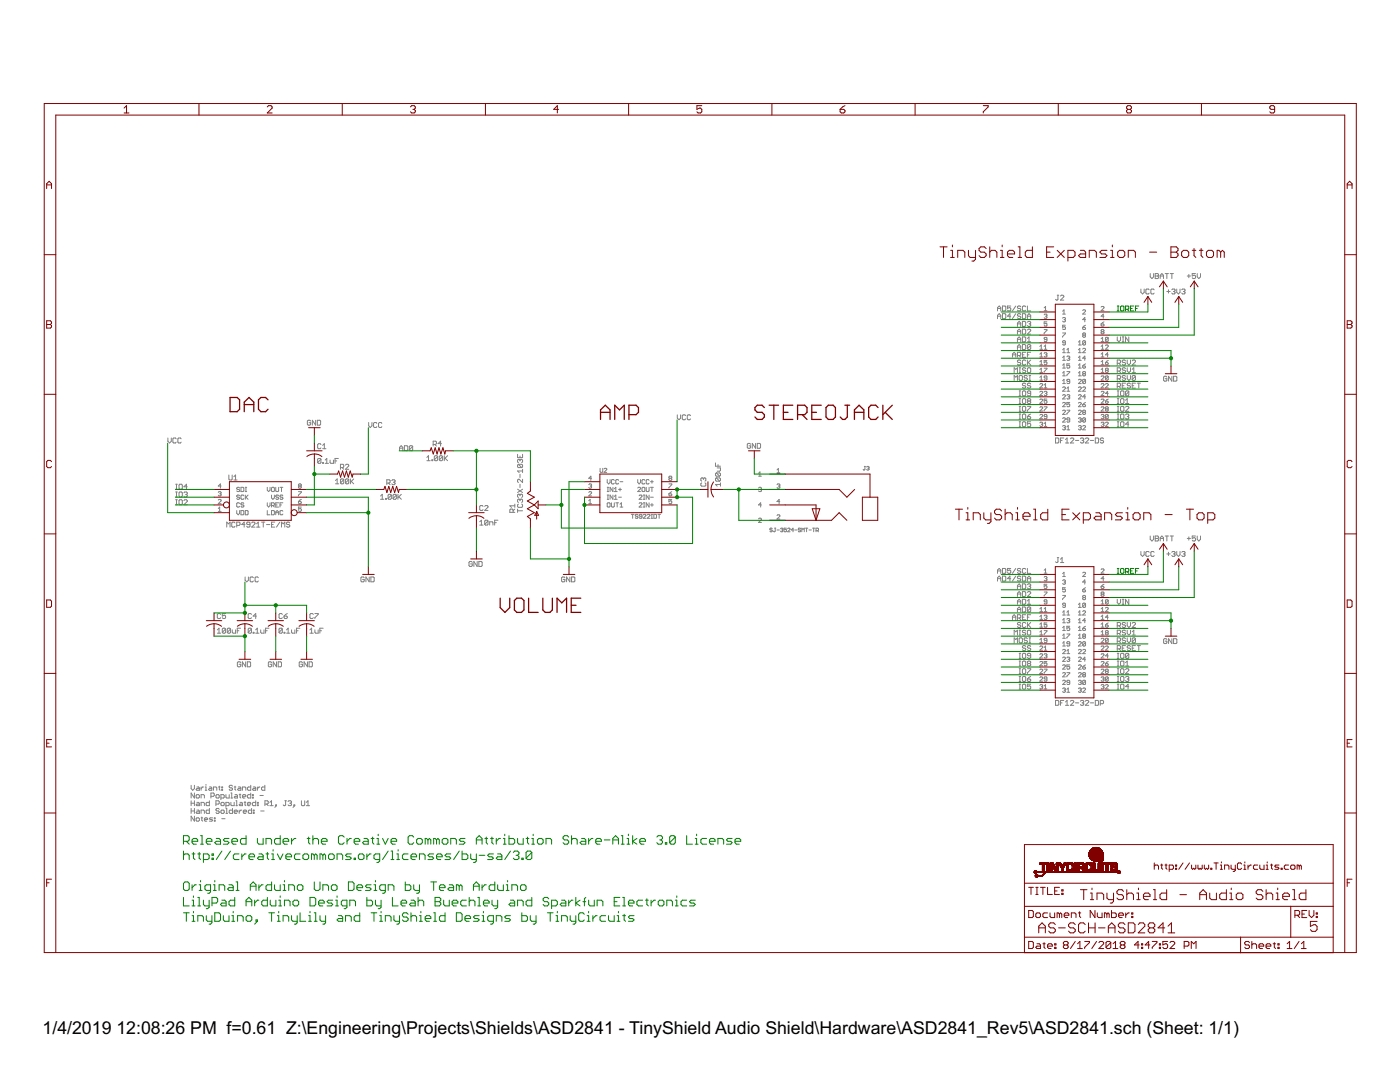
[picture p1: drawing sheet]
<svg xmlns="http://www.w3.org/2000/svg" width="279mm" height="216mm" viewBox="0 0 279 216" stroke-linecap="round" stroke-linejoin="round" font-family="sans-serif">
<defs><g id="words">
<g font-size="4">
<text x="8.5" y="206.4">1/4/2019</text>
<text x="23.2" y="206.4">12:08:26 PM f=0.61 Z:\Engineering\Projects\Shields\ASD2841 - TinyShield Audio Shield\Hardware\ASD2841_Rev5\ASD2841.sch (Sheet: 1/1)</text>
</g>
</g></defs>
<g fill="none" stroke="#808080" stroke-width=".2">
<path d="M211 58.9h.3M211.1 58.9v.8l-.1 .2-.3-.2M211.6 59.1l.2-.2h.3l.2 .2-.7 .8h.7M227.7 57.7v.6l.3 .4 .3-.4v-.6M229.3 57.8l-.1-.1-.5 .1v.7l.2 .2h.3l.1-.2M229.6 54.6v.6l.3 .4 .3-.4v-.6M230.3 57.8l-.1-.1-.5 .1v.7l.1 .2h.4l.1-.2M230.5 54.6h.6l.1 .2-.1 .3 .1 .3-.1 .2h-.6zM230.5 55.1h.6M231.5 55.6v-.7l.4-.3 .3 .3v.7M231.5 55.1h.7M232.5 54.6h.7"/>
<path d="M232.9 58.2h.6M232.9 54.6v1M233.2 57.8v.7M233.5 54.6h.7M233.8 57.8l.6-.1 .1 .1-.1 .4M233.9 54.6v1M234.2 58.2h.2M234.4 58.2l.1 .1-.1 .4h-.4l-.2-.2M234.8 57.7v.6l.4 .4 .3-.4v-.6M235.8 57.8l.5-.1 .2 .1-.2 .4M236.2 58.2h.1M236.3 58.2l.2 .1-.2 .4h-.3l-.2-.2"/>
<path d="M236.9 55.1h.7M237.3 54.8v.6M238.6 54.6h-.7v.5l.5-.2 .2 .2v.3l-.2 .2h-.3l-.2-.2M238.9 54.6v.6l.3 .4 .4-.4v-.6M199.1 63.1h.6M199.1 62v-.6l.3-.3 .3 .3v.6M199.1 63.6v-.7l.3-.3 .3 .3v.7M199.1 61.6h.6M200.1 61.1h.5l.1 .1v.7l-.1 .1h-.5zM200.1 62.6h.5l.1 .2v.6l-.1 .2h-.5zM201.7 61.1h-.6v.5l.4-.2 .2 .2v.3l-.2 .1-.4-.1M201.7 63.1h-.6l.4-.5v1"/>
<path d="M202.1 70.8h.6M202.1 71.3v-.7l.3-.3 .3 .3v.7M202.4 74.4v-1l.3 .3 .4-.3v1M202.4 75.9v-1l.3 .3 .4-.3v1M202.7 61.1l-.6 .9M202.7 62.6l-.6 1M203.1 65.1v-.6l.3-.4 .3 .4v.6M203.1 66.7v-.7l.3-.3 .3 .3v.7M203.1 68.2v-.7l.3-.3 .3 .3v.7M203.1 69.7v-.6l.3-.4 .3 .4v.6M203.1 71h.4l.2-.2v-.3l-.2-.2h-.4v1M203.1 64.6h.6"/>
<path d="M203.1 66.2h.6M203.1 67.7h.6M203.1 69.3h.6M203.4 74.4h.3M203.4 75.1l.1-.2 .5 .2v.6l-.1 .2h-.4l-.1-.2zM203.4 73.4h.3M203.4 79h.3M203.4 78h.3M203.4 79.5h.3M203.4 71l.3 .3M203.5 73.4v1M203.5 78v1"/>
<path d="M203.5 79.5v1M203.7 61.2l-.2-.1-.4 .1 .1 .4h.3l.2 .1-.2 .3-.4-.1M203.7 62.8l-.2-.2h-.3l-.1 .2 .1 .3 .5 .1-.2 .4h-.3l-.1-.2M203.7 72l-.2-.2h-.3l-.1 .4 .4 .1 .2 .4-.2 .1h-.3l-.1-.1M204 79.7l.2-.2h.3l.2 .2v.7l-.2 .1-.5-.1zM204 70.8h.4M204 78.2l.2-.2h.3l.2 .2v.6l-.2 .2h-.3l-.2-.2zM204 62.6h.5l.2 .2v.6l-.2 .2h-.5zM204 64.1h.5l.2 .2v.7l-.2 .1h-.5zM204 65.7h.5l.2 .1v.7l-.2 .2h-.5zM204 67.2h.5l.2 .2v.7l-.2 .1h-.5zM204 68.7h.5l.2 .2v.7l-.2 .1h-.5z"/>
<path d="M204.7 61.2l-.2-.1-.5 .1v.7l.2 .1 .5-.1M204.7 73.6l-.2-.2h-.3l-.2 .2 .2 .3h.3l.2 .1-.2 .4-.5-.2M204.7 72l-.2-.2h-.3l-.2 .2v.7l.2 .1h.3l.2-.1M204.7 70.3h-.7v1h.7M204.7 76.6l-.2-.1h-.3l-.2 .3 .2 .2h.3l.2 .3-.2 .1h-.3l-.2-.1M205 73.6l.2-.2h.3l.2 .2v.6l-.2 .2-.5-.2zM205 61.1v.9h.7M205 63.1h.7M205 70.8h.4M205 63.6v-.7l.4-.3 .3 .3v.7M205 75.1l-.5-.2-.1 .3 .1 .2h.4l.1 .3-.1 .2h-.4l-.1-.2M205 71.8v1"/>
<path d="M205 64.3l.2-.2h.3l.2 .2-.2 .3M205 65.8l.2-.1h.3l.2 .1-.7 .9h.7M205 67.5l.4-.3v1M205 68.2h.7M205.2 72.3l.5 .5M205.4 74.9h.3M205.4 75.9h.3M205.4 64.6h.1M205.5 64.6l.2 .2-.2 .3h-.3l-.2-.1M205.5 74.9v1M205.7 78.5h-.5l-.2-.2 .2-.3h.3l.2 .2v.6l-.2 .2h-.3l-.2-.2M205.7 68.9v.7l-.2 .1h-.3l-.2-.1"/>
<path d="M205.7 68.9l-.2-.2h-.3l-.2 .2v.7M205.7 70.3h-.7v1M205.7 76.6l-.2-.1h-.3l-.2 .3 .2 .2h.3l.2 .3-.2 .1h-.3l-.2-.1M205.7 71.8l-.7 .7M205.7 68.9l-.7 .7M207.5 78.2l.2-.1 .4 .1-.6 .7h.6M207.5 69.1l.3-.3v.9M207.5 70.7l.3-.3v.8M207.5 72.2l.3-.3v.9M207.5 73.7l.3-.2v.8M207.5 75.3l.3-.3v.9M207.5 76.7l.2-.2 .4 .2-.6 .7h.6"/>
<path d="M207.5 79.8l.2-.2 .4 .2-.6 .7h.6M207.5 69.7h.6M207.5 71.2h.6M207.5 72.8h.6M207.5 74.3h.6M207.5 75.9h.6M208.4 61.4l.3-.2v.8M208.4 69.1l.3-.3v.9M208.4 76.8l.3-.3v.9M208.4 62.8l.4-.1 .1 .1-.1 .3M208.4 65.8h.5l-.5 .8M208.4 70.5l.4-.1 .1 .1-.1 .3"/>
<path d="M208.4 73.5h.5l-.5 .8M208.4 78.2l.4-.1 .1 .1-.1 .3M208.4 62h.5M208.4 69.7h.5M208.4 77.4h.5M208.7 63.1h.1M208.7 70.8h.1M208.7 78.5h.1M208.8 63.1l.1 .1-.1 .3-.4-.1M208.8 70.8l.1 .2-.1 .2-.4-.1M208.8 78.5l.1 .2-.1 .2-.4-.1M208.9 64.2h-.5v.4l.3-.1 .2 .1-.1 .5-.4-.2"/>
<path d="M208.9 67.7h-.4l-.1-.1 .1-.3 .4 .1v.6l-.1 .2-.4-.2M208.9 71.9h-.5v.4l.3-.1 .2 .1-.1 .5-.4-.2M208.9 75.4h-.4l-.1-.1 .1-.3 .4 .1v.6l-.1 .2-.4-.2M208.9 79.6h-.5v.5l.3-.2 .2 .2-.1 .4-.4-.2M212.1 62.1l.2-.3v.9M212.1 69.8l.2-.3v.9M212.1 71.4l.2-.3v.8M212.1 72.9l.2-.3v.8M212.1 74.4l.2-.3v.9M212.1 76l.2-.3v.8M212.1 63.5l.4-.1 .1 .1-.1 .3M212.1 66.4h.5l-.5 .9"/>
<path d="M212.1 77.4l.1-.2 .4 .2-.5 .7h.5M212.1 78.9l.1-.1 .4 .1-.5 .7h.5M212.1 62.7h.5M212.1 70.4h.5M212.1 71.9h.5M212.1 73.4h.5M212.1 75h.5M212.1 76.5h.5M212.3 63.8h.2M212.5 63.8l.1 .1-.1 .3-.4-.1M212.6 64.9h-.5v.4l.2-.1 .3 .1-.1 .4-.4-.1M212.6 68.4h-.4l-.1-.1 .1-.3 .4 .1v.6l-.1 .1-.4-.1"/>
<path d="M212.9 69.8l.3-.3v.9M212.9 77.5l.3-.3v.9M212.9 71.2l.4-.1 .2 .1-.2 .3M212.9 74.1h.6l-.6 .9M212.9 78.9l.4-.1 .2 .1-.2 .3M212.9 70.4h.6M212.9 78.1h.6M213.2 71.5h.1M213.2 79.2h.1M213.3 71.5l.2 .1-.2 .3-.4-.1M213.3 79.2l.2 .1-.2 .3-.4-.1M213.5 72.6h-.6v.4l.3-.1 .3 .1-.2 .4-.4-.1"/>
<path d="M213.5 76.1h-.5l-.1-.1 .1-.3 .5 .1v.6l-.2 .1-.4-.1M215.2 78.9l.2-.1 .4 .1-.6 .7h.6M215.2 68.3l.3-.3v.8M215.2 69.8l.3-.3v.9M215.2 71.4l.3-.3v.8M215.2 72.9l.3-.3v.8M215.2 74.4l.3-.3v.9M215.2 75.8l.2-.1 .4 .1-.6 .7h.6M215.2 77.4l.2-.2 .4 .2-.6 .7h.6M215.2 68.8h.6M215.2 70.4h.6M215.2 71.9h.6"/>
<path d="M215.2 73.4h.6M215.2 75h.6M216.1 69.7l.1-.2 .4 .2-.5 .7h.5M216.1 62l.1-.2 .4 .2-.5 .7h.5M216.1 65.3h.4l.1 .3-.4 .1zM216.1 73h.4l.1 .3-.4 .1zM216.1 77.4l.1-.2 .4 .2-.5 .7h.5M216.2 66.9l-.1-.2 .1-.3 .4 .2-.1 .3M216.2 66.9l-.1 .1 .1 .3 .4-.2-.1-.2M216.2 74.6l-.1-.2 .1-.3 .4 .2-.1 .3M216.2 74.6l-.1 .1 .1 .3 .4-.2-.1-.2M216.2 66.9h.3"/>
<path d="M216.2 74.6h.3M216.6 68.1v.6l-.1 .1-.4-.1M216.6 75.8v.6l-.1 .1-.4-.1M216.6 63.8h-.5l.4-.4v.8M216.6 71.5h-.5l.4-.4v.8M216.6 79.2h-.5l.4-.4v.8M216.6 68.1l-.1-.1-.4 .1v.6M216.6 75.8l-.1-.1-.4 .1v.6M216.6 64.9l-.5 .4M216.6 68.1l-.5 .6M216.6 72.6l-.5 .4M216.6 75.8l-.5 .6"/>
<path d="M219.8 61.3l.1-.1 .4 .1-.5 .7h.5M219.8 64.6h.4l.1 .3-.4 .2zM219.8 75.1l.1-.1 .4 .1-.5 .8h.5M219.8 76.7l.1-.2 .4 .2-.5 .7h.5M219.8 78.2l.1-.1 .4 .1-.5 .7h.5M219.8 79.8l.1-.2 .4 .2-.5 .7h.5M219.8 67.6l.2-.3v.9M219.8 69.1l.2-.3v.9M219.8 70.7l.2-.3v.8M219.8 72.2l.2-.3v.9M219.8 73.7l.2-.2v.8M219.8 68.2h.5"/>
<path d="M219.8 69.7h.5M219.8 71.2h.5M219.8 72.8h.5M219.8 74.3h.5M219.9 66.2l-.1-.2 .1-.2 .4 .1-.1 .3M219.9 66.2l-.1 .1 .1 .3 .4-.1-.1-.3M219.9 66.2h.3M220.3 63.1h-.5l.4-.4v.8M220.3 64.2l-.5 .4M220.6 72.3h.4l.2 .3-.5 .2zM220.6 69l.1-.2 .5 .2-.6 .7h.6M220.6 76.7l.1-.2 .5 .2-.6 .7h.6"/>
<path d="M220.7 73.9l-.1-.2 .1-.2 .5 .1-.2 .3M220.7 73.9l-.1 .1 .1 .3 .5-.1-.2-.3M220.7 73.9h.3M221.2 67.4l-.2-.1-.4 .1v.6M221.2 75.1l-.2-.1-.4 .1v.6M221.2 67.4l-.2 .8-.4-.2M221.2 75.1l-.2 .8-.4-.2M221.2 70.8h-.6l.4-.4v.8M221.2 78.5h-.6l.4-.4v.8M221.2 67.4l-.6 .6M221.2 71.9l-.6 .4M221.2 75.1l-.6 .6"/>
<path d="M221.2 79.6l-.6 .5M223 75.6h.5l.1-.2v-.3l-.1-.2h-.5v1M223 74h.5l.1-.1v-.3l-.1-.2h-.5v1M223 77.1h.5l.1-.1v-.4l-.1-.1h-.5v.9M223 72.5h.5l.1-.2v-.3l-.1-.2h-.5v1M223 79h.3M223 78h.3M223 79.5h.3M223 67.2v.7l.3 .3 .3-.3v-.7M223.1 78v1M223.1 79.5v1M223.3 77.1l.3 .3"/>
<path d="M223.3 74l.3 .4M223.3 72.5l.3 .3M223.3 75.6l.3 .3M223.6 78.2l.2-.2h.3l.2 .2v.6l-.2 .2h-.3l-.2-.2zM223.6 79.7l.2-.2h.3l.2 .2v.7l-.2 .1-.5-.1zM224 77h.3M224 68.2h.3M224 67.2h.3M224.1 67.2v1M224.6 75.1l-.1-.2-.5 .2 .1 .3h.4l.1 .2-.1 .3h-.4l-.1-.2M224.6 72l-.1-.2h-.4l-.1 .2 .1 .3h.4l.1 .2-.1 .3h-.4l-.1-.1M224.6 73.6l-.1-.2h-.4l-.1 .2 .1 .3h.4l.1 .1-.1 .4-.5-.2"/>
<path d="M224.6 76.5h-.6v.9h.6M224.6 79.9l.4-.4v1M225 71.8v.7l.3 .3 .3-.3v-.7M225 73.4v.6l.3 .4 .3-.4v-.6M225 74.9v.7l.3 .3 .3-.3v-.7M225.3 78.2v.6l-.2 .2h-.3l-.2-.2M225.3 78.2l-.2-.2h-.3l-.2 .2v.6M225.3 67.2v1l-.7-1v1M225.3 78.2l-.7 .6M225.6 76.6l-.2-.1h-.3l-.1 .3 .1 .2h.3l.2 .3-.2 .1h-.3l-.1-.1M226 74.4h.6M226 72l.1-.2h.3l.2 .2v.2l-.6 .6h.6"/>
<path d="M226 77h.3M226 73.7l.3-.3v1M226.6 75.1v.6l-.2 .2h-.3l-.1-.2M226.6 75.1l-.2-.2-.4 .2v.6M226.6 76.5h-.6v.9h.6M226.6 75.1l-.6 .6M226.9 76.5h.7M227.3 76.5v.9M232.9 75.2l-.2-.1h-.3l-.2 .1v.7l.5 .2 .2-.2v-.3h-.4M233.9 75.1v1l-.7-1v1M234.2 75.1h.5l.2 .1v.7l-.2 .2h-.5zM33.5 87.4v.7l.3 .3 .4-.3v-.7"/>
<path d="M35.1 99.2h.3M35.1 97.6h.3M35.1 99.7h.3M35.1 98.2h.3M35.1 96.6h.3M35.2 87.6l-.2-.2h-.3l-.2 .2v.6l.2 .2h.3l.2-.2M35.2 96.6v1M35.2 98.2v1M35.2 99.7v1M35.9 99.7h.3l.2 .2v.6l-.2 .2h-.3l-.2-.2v-.6zM35.9 98.2h.3l.2 .1v.7l-.2 .2h-.3l-.2-.2v-.7zM35.9 96.6h.3l.2 .2v.7l-.2 .1h-.3l-.2-.1v-.7z"/>
<path d="M36.2 87.6l-.2-.2h-.3l-.2 .2v.6l.2 .2h.3l.2-.2M36.7 99.9l.2-.2h.3l.2 .2v.2l-.7 .6h.7M36.7 98.3l.2-.1h.3l.2 .1-.2 .4M37 98.7h.2M37.2 98.7l.2 .1-.2 .4h-.3l-.2-.2M37.4 97.1h-.7l.5-.5v1M43.6 99.8l.1-.1 .4 .1-.5 .7h.5M43.6 98.3l.4-.2 .1 .2-.1 .2M43.8 98.5h.2M44 98.5l.1 .2-.1 .3-.4-.2M44.1 97h-.5l.4-.4v.8M45.7 94.8v.8l.1 .2h.4l.1-.2v-.8"/>
<path d="M46.7 95.1l.3-.3v1M46.7 95.8h.6M47.8 97.4l-.4-.2-.2 .3 .5 .2 .1 .3-.1 .1-.5-.1M47.8 98.9l-.4-.1-.2 .3 .5 .1 .1 .3-.1 .1-.5-.1M48.1 97.2h.4l.2 .2v.6l-.2 .1h-.4zM48.7 98.9l-.2-.1-.4 .1v.6l.1 .1 .5-.1M49 98.8v.8M49 98.1h.2M49 97.2h.2M49.1 99.2l.4 .4M49.1 97.2v.9M49.5 98.8l-.5 .6"/>
<path d="M53.3 97.2v.6l.3 .3 .3-.3v-.6M54.2 98.8v.6l.3 .2 .3-.2v-.6M54.3 97.2l.5 .2v.6l-.2 .1-.4-.1v-.6zM55 97.2v.8l.2 .1 .4-.1v-.8M55.6 98.9l-.4-.1-.2 .3 .5 .1 .1 .3-.1 .1-.5-.1M55.9 97.2h.6M56.2 97.2v.9M56.5 98.9l-.5-.1-.1 .3 .4 .1 .2 .3-.2 .1-.4-.1M59.6 98.1h.5l-.5 .9M59.7 97l-.1-.1 .1-.3 .4 .1-.1 .3M59.7 97l-.1 .1 .1 .3 .4-.1-.1-.3M59.7 97h.3"/>
<path d="M60.1 99.7l-.5 .4M62 84l-.2-.1-.5 .1v.7l.2 .1h.3l.2-.1v-.4h-.3M63 83.9v.9l-.7-.9v.9M63.3 83.9h.5l.2 .1v.7l-.2 .1h-.5zM64.1 88.7l-.2-.2h-.3l-.2 .2v.7l.2 .1h.3l.2-.1M64.1 91.6l-.2-.1-.5 .1v.7M64.1 91.6v.7l-.2 .2-.5-.2M64.1 91.6l-.7 .7M64.4 92.3h.2v.2h-.2zM64.4 89.5h.6M64.4 88.9l.3-.4v1M64.9 92.5h.7"/>
<path d="M64.9 91.8l.3-.3v1M65.9 91.8v.5l.1 .2h.5v-.7M66.9 92h.3M67 95.9l.3-.3v.9M67 96.5h.6M67.5 91.5h-.6v1M67.9 93.3h.6l.1-.2-.1-.5h-.6v1M68.3 93.3l.3 .3M68.6 95.7v.7l-.1 .1h-.4l-.2-.1M68.6 95.7l-.1-.1-.6 .1v.7M68.6 95.7l-.7 .7M68.9 92.8l.2-.2h.3l.2 .2v.2l-.7 .6h.7"/>
<path d="M69.6 95.7v.7l-.2 .1h-.3l-.2-.1M69.6 95.7l-.2-.1-.5 .1v.7M69.6 95.7l-.7 .7M69.9 95.6v.9M70.1 96.1l.5 .4M70.6 95.6l-.7 .6M73.6 84.3v.7l.3 .3 .3-.3v-.7M75.2 84.5l-.1-.2h-.4l-.2 .2v.6l.2 .2h.4l.1-.2M75.9 99l.4-.4v1M75.9 99.6h.7M76.2 84.5l-.1-.2h-.4l-.2 .2v.6l.2 .2h.4l.1-.2M76.9 99.5h.2v.1h-.2z"/>
<path d="M77.2 96.4h.5l.2-.2v-.3l-.2-.2h-.5v1M77.5 96.4l.4 .3M78.1 98.8l-.2-.2h-.3l-.2 .2v.7M78.1 98.8v.7l-.2 .1h-.3l-.2-.1M78.1 98.8l-.7 .7M78.2 95.9l.5-.2 .1 .2-.1 .3M78.5 96.2h.2M78.7 96.2l.1 .2-.1 .3h-.3l-.2-.2M79.1 98.8l-.2-.2h-.3l-.2 .2v.7M79.1 98.8v.7l-.2 .1h-.3l-.2-.1M79.1 98.8l-.7 .7M79.4 98.6v1"/>
<path d="M79.6 99.1l.5 .5M79.7 89.9v-.6l.4-.4 .3 .4v.6M79.7 89.4h.7M80.1 98.6l-.7 .7M80.7 88.9h.5l.2 .2v.6l-.2 .2h-.5zM82.4 89.1l-.2-.2-.5 .2v.6M82.4 89.1v.6l-.2 .2h-.3l-.2-.2M82.4 89.1l-.7 .6M85.2 91.3l.3-.4v1M85.2 91.9h.7M86.2 91.8h.2v.1h-.2zM86.4 88.7h.5l.2-.2v-.3l-.2-.2h-.5v1"/>
<path d="M86.8 88.7l.3 .3M87.3 91.1v.7l-.1 .1h-.4l-.1-.1M87.3 91.1l-.1-.2h-.4l-.1 .2v.7M87.3 91.1l-.6 .7M88.1 88.5h-.7l.5-.5v1M88.3 91.1v.7l-.1 .1h-.4l-.1-.1M88.3 91.1l-.1-.2h-.4l-.1 .2v.7M88.3 91.1l-.6 .7M88.7 90.9v1M88.8 91.4l.5 .5M89.3 90.9l-.6 .7M103.3 90.7v.6h1v-.6"/>
<path d="M103.3 97.6l1 .7M103.5 92.6l-.2 .2v.4l.2 .1h.6M103.5 92.6h.6l.2 .2v.4l-.2 .1M103.5 92.6l.6 .7M103.8 98.8l.1-.2 .4 .2v.3l-.2 .2M103.8 91.8l-.2-.1-.3 .1v.4l.2 .1M103.8 98.8l-.2-.2-.3 .2v.3l.2 .2M103.8 99.8l-.2-.2-.3 .2v.3l.2 .2M103.8 91.8l.1-.1 .4 .1v.4l-.2 .1M103.8 99.8l.1-.2 .4 .2v.3l-.2 .2M103.8 91v.3M103.8 91.8v.2"/>
<path d="M103.8 94.6v.7M103.8 96.6v.7M103.8 98.8v.1M103.8 99.8v.1M104.3 95.6v.7l-.7-.7-.3 .2v.3l.2 .2M104.3 93.6v.7M104.3 97.6l-1 .7M104.3 94h-1l.3 .3M117.5 96.7l.4-.1 .2 .1-.2 .3M117.5 98.3l.1-.2 .5 .2-.6 .7h.6M117.5 99.9l.3-.2v.8M117.8 97h.1"/>
<path d="M117.9 97l.2 .1-.2 .3-.4-.1M118.1 95.4h-.6l.4-.4v.9M119.8 93.5v.6l.1 .2 .4-.2v-.6M120.5 93.6l.2-.1 .4 .1-.6 .7h.6M121.2 99.6h.3M121.2 98.8h.3M121.2 98.1h.3M121.2 97.2h.3M121.2 95.7v.6l.3 .3 .3-.3v-.6M121.3 97.2v.9M121.3 98.8v.8M122.3 97.2v.9l-.5-.9v.9"/>
<path d="M122.3 98.8v.8l-.5-.8v.8M122.6 95.8l-.2-.1-.4 .1v.6l.2 .2 .4-.2M122.6 99.6h.6M122.6 98.1h.6M122.6 97.5l.3-.3v.9M122.6 99.1l.3-.3v.8M123.4 95.8l-.1-.1-.4 .1 .1 .8 .4-.2M123.4 99.2h.6M123.4 97.7h.6M123.7 96.1h.6M123.7 97.4v.6M127.3 97.4l.1-.2 .4 .2-.5 .7h.5"/>
<path d="M127.3 95.7v.6l.3 .3 .2-.3v-.6M127.6 98.9l.1-.1 .4 .1-.5 .7h.5M128.3 97.2l.4 .2v.6l-.2 .1-.4-.1v-.6zM128.4 99.6h.3M128.4 98.8h.3M128.5 98.8v.8M128.7 95.8l-.2-.1-.4 .1v.6l.2 .2 .4-.2M129 97.2v.8l.1 .1 .4-.1v-.8M129.5 95.8l-.1-.1-.4 .1v.6l.1 .2 .4-.2M129.5 98.8v.8l-.5-.8v.8M129.8 99.2h.6M129.8 97.2h.6"/>
<path d="M129.8 96.1h.6M130.1 95.8v.6M130.1 97.2v.9M133.5 96.6h.6l-.6 .8M133.5 98.5h.4l.2 .3-.5 .2zM133.6 95.4l-.1-.1 .1-.3 .5 .2-.2 .2M133.6 95.4h.3M133.6 95.4l-.1 .2 .1 .3 .5-.2-.2-.3M134.1 99.7h-.6v.4l.3-.2 .3 .2-.2 .4-.4-.1M134.1 98.1l-.6 .4M135.2 82.8v.6l.3 .4 .3-.4v-.6M136.8 82.9l-.1-.1-.5 .1v.7l.1 .2h.4l.1-.2"/>
<path d="M137.8 82.9l-.2-.1-.4 .1v.7l.1 .2h.3l.2-.2M140 96.4l-.1 .1v.3l.1 .2h.7l.2-.2v-.3l-.2-.1M140.4 95.5l-.2-.1-.3 .1v.3l.1 .2M140.4 95.5l.1-.1 .4 .1v.3l-.2 .2M140.4 95.5v.2M142.8 92.4v.6h1M143 94.4l-.2 .1v.3l.2 .2h.6M143 94.4h.6l.2 .1v.3l-.2 .2M143 95.4h.6l.2 .1v.3l-.2 .2M143 95.4l-.2 .1v.3l.2 .2h.6M143 95.4l.6 .6M143 94.4l.6 .6"/>
<path d="M143.1 93.4h.7v.5l-.2 .1h-.5M143.3 92.7v.3M143.8 96.7h-1l.3 .3M143.8 96.4v.6M149.8 88.6l-.2-.1h-.3l-.2 .1v.7l.2 .2 .5-.2v-.3h-.3M150.8 88.5v1l-.7-1v1M151.1 88.5h.5l.2 .1v.7l-.2 .2h-.5zM151.4 95h.6M151.4 97.4l.4-.2 .2 .2-.2 .3M151.4 94.4l.3-.2v.8M151.7 97.7h.1M151.8 97.7l.2 .1-.2 .3-.4-.1"/>
<path d="M155.1 96.7l.4-.1 .1 .1-.1 .3M155.1 94.3h.5M155.1 93.8l.2-.3v.8M155.3 97h.2M155.5 97l.1 .1-.1 .3-.4-.1M172.5 93.1h.2M172.6 93.1v.6l-.1 .1-.2-.1M173 93.2l.3-.1 .1 .1-.1 .2M173.2 93.4h.1M173.3 93.4l.1 .2-.1 .2-.3-.1M203.4 80.5h.3M203.4 82.1h.3"/>
<path d="M203.4 81.1h.3M203.4 83.6h.3M203.4 82.6h.3M203.4 85.2h.3M203.4 84.2h.3M203.5 81.1v1M203.5 82.6v1M203.5 84.2v1M204 84.3l.2-.1h.3l.2 .1v.7l-.2 .2h-.3l-.2-.2zM204 82.8l.2-.2h.3l.2 .2v.6l-.2 .2h-.3l-.2-.2zM204 81.2l.2-.1 .5 .1v.7l-.2 .2h-.3l-.2-.2zM205 83.1h.5l.2 .3-.2 .2h-.3l-.2-.2z"/>
<path d="M205 81.1h.7l-.7 1M205.2 80l-.2-.1 .2-.4h.3l.2 .2-.2 .3M205.2 80h.3M205.2 80l-.2 .2 .2 .3 .5-.1-.2-.4M205.7 84.2h-.7v.4l.5-.1 .2 .1v.4l-.2 .2h-.3l-.2-.2M205.7 82.6l-.7 .5M207.5 81.3l.2-.1 .4 .1-.6 .7h.6M207.5 82.8l.2-.1 .4 .1-.6 .7h.6M207.5 84.4l.4-.2 .2 .2-.2 .3M207.8 84.7h.1M207.9 84.7l.2 .1-.2 .3-.4-.2M208.4 84.5l.3-.3v.9"/>
<path d="M208.4 81.2h.5l-.5 .8M208.4 85.1h.5M208.9 83.1h-.4l-.1-.1 .1-.3 .4 .1v.6l-.1 .1-.4-.1M210.7 87.4h.4l.2 .2v.6l-.2 .2h-.4zM211.6 87.9h.4M212.1 80.5l.1-.2 .4 .2-.5 .7h.5M212.1 82l.1-.1 .4 .1-.5 .7h.5M212.1 83.5l.1-.1 .4 .1-.5 .7h.5M212.1 85.1l.4-.2 .1 .2-.1 .2M212.3 87.4h-.7v1M212.3 85.3h.2M212.5 85.3l.1 .2-.1 .3-.4-.2"/>
<path d="M212.6 87.7l.4-.3v1M212.6 88.4h.7M212.9 85.2l.3-.3v.9M212.9 81.9h.6l-.6 .8M212.9 85.8h.6M213.5 80.3h-.6v.4l.3-.1 .3 .1-.2 .5-.4-.2M213.5 83.8h-.5l-.1-.1 .1-.3 .5 .1v.6l-.2 .1-.4-.1M213.6 87.6l.2-.2h.3l.2 .2-.7 .8h.7M214.6 87.9h.7M215.2 80.5l.2-.2 .4 .2-.6 .7h.6M215.2 82l.2-.1 .4 .1-.6 .7h.6M215.2 83.5l.4-.1 .2 .1-.2 .3"/>
<path d="M215.2 85.1l.4-.2 .2 .2-.2 .2M215.5 83.8h.1M215.5 85.3h.1M215.6 87.6l.2-.2h.3l.2 .2-.2 .3M215.6 83.8l.2 .1-.2 .3-.4-.1M215.6 85.3l.2 .2-.2 .3-.4-.2M215.9 87.9h.2M216.1 80.7h.4l.1 .3-.4 .2zM216.1 85.1l.1-.2 .4 .2-.5 .7h.5M216.1 87.9l.2 .2-.2 .3h-.3l-.2-.2M216.2 82.3l-.1-.2 .1-.2 .4 .1-.1 .3M216.2 82.3l-.1 .1 .1 .3 .4-.2-.1-.2"/>
<path d="M216.2 82.3h.3M216.6 87.6l.2-.2h.3l.2 .2-.7 .8h.7M216.6 83.5v.6l-.1 .1-.4-.1M216.6 83.5l-.1-.1-.4 .1v.6M216.6 80.3l-.5 .4M216.6 83.5l-.5 .6M217.6 87.9h.6M218.6 87.4h.5l.1 .2v.6l-.1 .2h-.5zM219.8 84.4l.4-.2 .1 .2-.1 .3M219.8 81.3l.1-.1 .4 .1-.5 .7h.5M219.8 82.8l.4-.1 .1 .1-.1 .3M220 83.1h.2"/>
<path d="M220 84.7h.2M220.2 83.1l.1 .2-.1 .2-.4-.1M220.2 84.7l.1 .1-.1 .3-.4-.2M220.2 87.6l-.1-.2h-.3l-.2 .3 .2 .2h.3l.1 .3-.1 .2h-.3l-.2-.2M220.6 80.1h.4l.2 .2-.5 .2zM220.6 84.4l.1-.2 .5 .2-.6 .7h.6M220.7 81.6l-.1-.2 .1-.2 .5 .1-.2 .3M220.7 81.6l-.1 .1 .1 .3 .5-.1-.2-.3M220.7 81.6h.3M221.2 82.8l-.5-.1-.1 .7M221.2 82.8v.6l-.2 .1-.4-.1M221.2 82.8l-.6 .6"/>
<path d="M223 80.5h.3M223 82.1h.3M223 81.1h.3M223 83.6h.3M223 82.6h.3M223 85.2h.3M223 84.2h.3M223.1 81.1v1M223.1 82.6v1M223.1 84.2v1M223.6 82.8l.2-.2h.3l.2 .2v.6l-.2 .2h-.3l-.2-.2zM223.6 81.2l.2-.1 .5 .1v.7l-.2 .2h-.3l-.2-.2z"/>
<path d="M223.6 84.3l.2-.1h.3l.2 .1v.7l-.2 .2h-.3l-.2-.2zM224.6 80.5h.7M224.6 81.2l.2-.1 .5 .1v.2l-.7 .7h.7M224.6 82.8l.2-.2h.3l.2 .2-.2 .3M225 83.1h.1M225.1 83.1l.2 .2-.2 .3h-.3l-.2-.2M225.3 84.6h-.7l.5-.4v1M35.1 100.7h.3M43.6 101.5l.2-.3v.8M43.6 102h.5M45.3 105.2v-1l.3 .3 .3-.3v1M46.9 104.4l-.2-.2h-.3l-.2 .2v.6l.2 .2h.3l.2-.2"/>
<path d="M47.2 104.8h.5l.2-.1v-.3l-.2-.2h-.5v1M47.2 101.9v.5l.3 .3 .3-.3v-.5M47.8 100.5l-.1-.2-.5 .2v.5l.2 .2 .4-.2M48.1 101.9l.6 .1v.6l-.2 .1h-.4zM48.7 100.5l-.2-.2-.4 .2 .1 .3 .5 .1-.2 .3-.4-.2M48.9 104.7h-.7l.5-.5v1M48.9 115.1v.7l.4 .3 .3-.3v-.7M49 101.9l.5 .1-.1 .7h-.4zM49.9 104.7h-.5l-.2-.2 .2-.3h.3l.2 .2v.6l-.2 .2h-.3l-.2-.2M50.2 104.4l.2-.2h.3l.2 .2v.1l-.7 .7h.7M50.6 115.3l-.2-.2-.5 .2v.6l.2 .2h.3l.2-.2M51.2 104.5l.3-.3v1"/>
<path d="M51.2 105.2h.7M51.6 115.3l-.2-.2-.5 .2v.6l.2 .2h.3l.2-.2M52.2 104.2h.7M52.5 104.2v1M53.2 104.7h.6M53.3 101.9v.8h.6M53.3 100.3v.6l.3 .3 .3-.3v-.6M54.2 100.9h.4l.2-.4-.6-.2v.9M54.2 101.9l.6 .1v.6l-.2 .1h-.4zM54.2 104.7h.3M54.5 100.9l.3 .3M54.8 104.2h-.6v1h.6"/>
<path d="M55 102.7v-.5l.3-.3 .3 .3v.5M55 100.8h.3M55 102.3h.6M55.6 100.3h-.6v.9h.6M55.8 104.2l-.6 1M55.9 100.8h.3M56.2 105.2v-1l.3 .3 .3-.3v1M56.5 102l-.2-.1-.4 .1v.6l.1 .1 .5-.1M56.5 100.3h-.6v.9M57.8 104.4l-.1-.2h-.4l-.1 .2 .1 .3h.4l.1 .1-.1 .4h-.4l-.1-.2M59.6 100.1h.4l.1 .3-.4 .1zM60.1 101.2h-.5v.4l.4-.1 .1 .4-.1 .1-.4-.1"/>
<path d="M72.7 115.3l-.2-.2-.5 .2v.6l.2 .2h.3l.2-.2v-.3h-.4M73.7 115.1v1l-.7-1v1M74 115.1h.5l.2 .2v.6l-.2 .2h-.5zM94.3 112.2l-.2-.2h-.4l-.1 .2v.7l.1 .1h.4l.2-.1v-.4h-.4M95.2 112v1l-.6-1v1M95.6 112h.5l.1 .2v.7l-.1 .1h-.5zM95.7 104.1l.4-.3v1M95.7 104.8h.7M96.4 101l-.2-.1-.5 .1v.7l.2 .2h.3l.2-.2M96.7 101l.2-.1 .5 .1v.2l-.7 .7h.7M97.4 104v.6l-.2 .2-.5-.2M97.4 104l-.2-.2h-.3l-.2 .2v.6"/>
<path d="M97.4 104l-.7 .6M97.7 104.8v-.7h.5l.2 .2v.5M98.7 104.3h.4M99.4 103.8h-.7v1M102.4 102.2v-.5l-.2-.1h-.3l-.2 .1v.5h1M102.7 101.6l-.3 .3M102.7 100.9h-1l.4 .3M102.7 100.6v.6M103.3 101.9h1M103.3 101.6v.6M103.5 100.6l-.2 .2v.3l.2 .1h.6l.2-.1v-.3l-.2-.2M112.7 115.3l-.1-.2-.5 .2v.6l.1 .2h.4l.1-.2v-.3h-.3"/>
<path d="M113.7 115.1v1l-.6-1v1M114.1 115.1h.5l.1 .2v.6l-.1 .2h-.5zM117.5 100.5h.6M121.2 100.5l.1-.2 .5 .2v.5l-.2 .2-.4-.2zM122 100.3v.7l.2 .2 .4-.2v-.7M122.9 100.3h.5M123.2 100.3v.9M123.7 101.2h.6M123.7 100.6l.3-.3v.9M126 102.6h.5M126.3 102.6v.8M127.3 102.8l-.1-.2-.4 .2 .1 .2 .4 .2-.1 .2-.4-.1"/>
<path d="M127.6 100.5l.1-.2 .4 .2-.5 .7h.5M128.1 103l-.5-.1 .1-.3 .4 .2v.5l-.1 .1-.4-.1M128.4 102.8l.1-.2 .4 .2-.5 .6h.5M128.4 100.3h.3M128.4 101.2h.3M128.5 100.3v.9M129.2 102.8l.1-.2 .4 .2-.5 .6h.5M129.5 100.3v.9l-.5-.9v.9M129.8 100.8h.6M130 102.6h.2M130 103.4h.2M130.1 102.6v.8"/>
<path d="M130.1 100.5v.5M130.5 102.6l.5 .2v.5l-.1 .1h-.4zM131.3 102.6h.5M131.6 102.6v.8M151.4 103.5l.1-.1 .5 .1-.6 .7h.6M152 100.8h-.6l.4-.5v.9M154.1 105.5l-.3-.1-.2 .2 .4 .1 .1 .3-.1 .1-.4-.1M154.6 105.4h.2M154.7 105.4v.6l-.1 .1-.3-.1M155.1 105.7h.4M155.1 102.9l.1-.2 .4 .2-.5 .7h.5M155.6 100.1h-.5l.4-.4v.8"/>
<path d="M155.8 105.5l.3-.1 .2 .1-.2 .2M156 105.7h.1M156.1 105.7l.2 .2-.2 .2-.3-.1M157 105.4h-.5v.3l.2-.1 .3 .1-.2 .4-.3-.1M157.2 105.5l.1-.1 .4 .1-.5 .6h.5M158.4 105.7h-.5l.4-.3v.7M158.6 105.7h.5M159.8 105.5l-.1-.1-.4 .1 .1 .2 .4 .2-.1 .2-.4-.1M160 106.1v-.7l.3 .2 .2-.2v.7M160.7 105.4h.5M161 105.4v.7M161.4 105.7h.5"/>
<path d="M162.2 105.4h.4M162.4 105.4v.7M162.9 105.9l.4-.2-.1-.3h-.3v.7M163.1 105.9l.2 .2M199.1 115.5h.6M199.1 114.4v-.7l.3-.3 .3 .3v.7M199.1 116v-.7l.3-.3 .3 .3v.7M199.1 113.9h.6M200.1 113.4h.5l.1 .2v.6l-.1 .2h-.5zM200.1 115h.5l.1 .1v.7l-.1 .2h-.5zM201.7 115.5h-.6l.4-.5v1M201.7 113.4h-.6v.5l.3-.2 .3 .2v.3l-.2 .2h-.3l-.1-.2"/>
<path d="M202.7 113.4l-.6 1M202.7 115l-.6 1M203.1 117h.6M203.1 118.5h.6M203.1 117.5v-.7l.3-.3 .3 .3v.7M203.1 119v-.6l.3-.4 .3 .4v.6M203.7 115.1l-.2-.1h-.3l-.1 .3 .1 .2h.3l.2 .3-.2 .2h-.3l-.1-.2M203.7 113.6l-.2-.2-.4 .2 .1 .3h.3l.2 .2-.2 .3h-.3l-.1-.2M204 119.6h.5l.2 .1v.7l-.2 .2h-.5zM204 115h.5l.2 .1v.7l-.2 .2h-.5zM204 116.5h.5l.2 .2v.6l-.2 .2h-.5zM204 118h.5l.2 .2v.7l-.2 .1h-.5z"/>
<path d="M204.7 113.6l-.2-.2-.5 .2v.6l.2 .2h.3l.2-.2M205 115.5h.7M205 113.4v1h.7M205 116v-.7l.4-.3 .3 .3v.7M205 116.7l.2-.2h.3l.2 .2-.2 .3M205 118.2l.2-.2h.3l.2 .2-.7 .8h.7M205 119.9l.4-.3v1M205.4 117h.1M205.5 117l.2 .2-.2 .3h-.3l-.2-.2M208.4 115.2l.4-.2 .1 .2-.1 .3M208.4 113.8l.3-.3v.9M208.4 114.4h.5"/>
<path d="M208.4 118.1h.5l-.5 .9M208.7 115.5h.1M208.8 115.5l.1 .1-.1 .3-.4-.1M208.9 116.6h-.5v.4l.3-.1 .2 .1-.1 .4-.4-.1M211 111.3h.3M211.1 111.3v.8l-.1 .1-.3-.1M211.6 112.2h.7M211.6 111.6l.4-.3v.9M212.1 114.5l.2-.3v.8M212.1 115h.5M212.1 115.9l.4-.2 .1 .2-.1 .2M212.1 118.8h.5l-.5 .9"/>
<path d="M212.3 116.1h.2M212.5 116.1l.1 .2-.1 .3-.4-.2M212.6 117.3h-.5v.4l.2-.2 .3 .2-.1 .4-.4-.1M216.1 114.3l.1-.1 .4 .1-.5 .7h.5M216.1 117.7h.4l.1 .3-.4 .1zM216.2 119.2l-.1-.1 .1-.3 .4 .2-.1 .2M216.2 119.2l-.1 .2 .1 .3 .4-.2-.1-.3M216.2 119.2h.3M216.6 116.1h-.5l.4-.4v.9M216.6 117.3l-.5 .4M219.8 113.6l.1-.1 .4 .1-.5 .8h.5M219.8 117h.4l.1 .3-.4 .1z"/>
<path d="M219.8 120l.2-.3v.8M219.9 118.6l-.1-.2 .1-.3 .4 .2-.1 .3M219.9 118.6l-.1 .1 .1 .3 .4-.2-.1-.2M219.9 118.6h.3M220.3 115.5h-.5l.4-.5v.9M220.3 116.6l-.5 .4M221.2 119.8l-.2-.1-.4 .1v.6M221.2 119.8l-.2 .7-.4-.1M221.2 119.8l-.6 .6M223 119.6v.6l.3 .4 .3-.4v-.6M224 119.6h.3M224.1 119.6v1"/>
<path d="M225.3 119.6v1l-.7-1v1M227.7 110v.7l.3 .3 .3-.3v-.7M229.3 110.2l-.1-.2-.5 .2v.6l.2 .2h.3l.1-.2M229.6 107v.6l.3 .3 .3-.3v-.6M230.3 110.2l-.1-.2-.5 .2v.6l.1 .2h.4l.1-.2M230.5 107.4h.6M230.5 107h.6l.1 .1-.1 .3 .1 .4-.1 .1h-.6zM231.5 107.4h.7M231.5 107.9v-.6l.4-.3 .3 .3v.6M232.5 107h.7M232.9 110.5h.6M232.9 107v.9"/>
<path d="M233.2 110.2v.6M233.5 107h.7M233.8 110.2l.6-.2 .1 .2-.1 .3M233.9 107v.9M234.2 110.5h.2M234.4 110.5l.1 .2-.1 .3h-.4l-.2-.2M234.8 110v.7l.4 .3 .3-.3v-.7M235.8 110.2l.5-.2 .2 .2-.2 .3M236.2 110.5h.1M236.3 110.5l.2 .2-.2 .3h-.3l-.2-.2M236.9 107.4h.7M237.3 107.1v.7"/>
<path d="M238.6 107h-.7v.4l.4-.1 .3 .1v.4l-.2 .1h-.3l-.2-.1M238.9 107v.6l.3 .3 .4-.3v-.6M43.4 126.3h.6M43.4 125.7l.3-.4v1M44 122.6l-.1-.2h-.4l-.1 .2v.7l.1 .1h.4l.1-.1M45 125.5l-.1-.2h-.4l-.1 .2v.7M45 125.5v.7l-.1 .1h-.4l-.1-.1M45 122.4h-.6v.5l.5-.1 .1 .1v.4l-.1 .1h-.4l-.1-.1M45 125.5l-.6 .7M46 125.5l-.2-.2h-.3l-.1 .2v.7M46 125.5v.7l-.2 .1h-.3l-.1-.1M46 125.5l-.6 .7"/>
<path d="M46.4 125.7v.5l.1 .1h.5v-.6M47.3 125.9h.4M48 125.3h-.7v1M48 132.2l-.1-.1h-.4l-.1 .1v.7l.1 .2h.4l.1-.2v-.4h-.3M49 132.1v1l-.6-1v1M49.4 132.1h.5l.1 .1v.7l-.1 .2h-.5zM50.2 125.5v.7l-.2 .1h-.3l-.2-.1M50.2 122.6l-.2-.2h-.3l-.2 .2v.7l.2 .1h.3l.2-.1M50.2 125.5l-.2-.2h-.3l-.2 .2v.7M50.2 125.5l-.7 .7M50.5 126.2h.2v.1h-.2zM51 126.3h.7"/>
<path d="M51 125.7l.4-.4v1M51.2 122.9h-.7l.5-.5v1M52 125.7v.5l.2 .1h.5v-.6M53 125.9h.3M53.7 125.3h-.7v1M54.2 132.2l-.2-.1h-.3l-.1 .1v.7l.1 .2h.3l.2-.2v-.4h-.3M55.2 132.1v1l-.7-1v1M55.5 132.1h.5l.2 .1v.7l-.2 .2h-.5zM56.3 125.5l-.1-.2h-.3l-.2 .2v.7M56.3 125.5v.7l-.1 .1h-.3l-.2-.1M56.3 122.6l-.1-.2h-.3l-.2 .2v.7l.2 .1h.3l.1-.1M56.3 125.5l-.6 .7"/>
<path d="M56.7 126.2h.2v.1h-.2zM56.7 122.9h.5l.1 .4-.1 .1h-.3l-.2-.1zM57.2 126.3h.6M57.2 125.7l.3-.4v1M57.3 122.4l-.6 .5M58.2 125.7v.5l.1 .1h.5v-.6M59.2 125.9h.3M59.8 125.3h-.6v1M60.4 132.2l-.2-.1h-.3l-.2 .1v.7l.2 .2h.3l.2-.2v-.4h-.4M61.4 132.1v1l-.7-1v1M61.7 132.1h.5l.1 .1v.7l-.1 .2h-.5zM61.8 126.3h.7"/>
<path d="M61.8 125.7l.4-.4v1M62.5 122.6l-.1-.2h-.4l-.2 .2v.7l.2 .1h.4l.1-.1M62.8 125.7v.5l.2 .1h.5v-.6M62.8 122.4h.7l-.7 1M63.8 125.9h.4M64.5 125.3h-.7v1M202.1 123.7v-.7l.3-.3 .3 .3v.7M202.1 123.1h.6M202.4 126.7v-.9l.3 .3 .4-.3v.9M202.4 128.3v-1l.3 .3 .4-.3v1M203.1 120.1h.6M203.1 120.6v-.7l.3-.3 .3 .3v.7"/>
<path d="M203.1 122.1v-.6l.3-.4 .3 .4v.6M203.1 123.3h.4l.2-.2v-.3l-.2-.1h-.4v1M203.1 121.6h.6M203.4 132.9h.3M203.4 134.4h.3M203.4 126.7h.3M203.4 125.8h.3M203.4 131.4h.3M203.4 130.4h.3M203.4 131.9h.3M203.4 133.4h.3M203.4 136h.3"/>
<path d="M203.4 135h.3M203.4 137.5h.3M203.4 136.5h.3M203.4 123.3l.3 .4M203.5 127.3h.4l.1 .1v.7l-.1 .2h-.4l-.1-.2v-.7zM203.5 125.8v.9M203.5 130.4v1M203.5 131.9v1M203.5 133.4v1M203.5 135v1M203.5 136.5v1M203.7 124.4l-.2-.2h-.3l-.1 .3 .1 .2h.3l.2 .3-.2 .2h-.3l-.1-.2"/>
<path d="M204 135.1l.2-.1h.3l.2 .1v.7l-.2 .2h-.3l-.2-.2zM204 133.6l.2-.2h.3l.2 .2v.7l-.2 .1h-.3l-.2-.1zM204 132.1l.2-.2 .5 .2v.6l-.2 .2-.5-.2zM204 130.5l.2-.1h.3l.2 .1v.7l-.2 .2h-.3l-.2-.2zM204 121.1h.5l.2 .2v.6l-.2 .2h-.5zM204 123.1h.4M204.2 136.5h.3l.2 .2v.7l-.2 .1h-.3l-.2-.1v-.7zM204.7 124.4l-.2-.2h-.3l-.2 .2v.6l.2 .2h.3l.2-.2M204.7 129l-.2-.2h-.3l-.2 .2 .2 .3 .5 .2-.2 .3h-.3l-.2-.2M204.7 125.9l-.2-.1-.5 .1 .2 .3h.3l.2 .2-.2 .3-.5-.1M204.7 122.7h-.7v1h.7M205 120.6h.7"/>
<path d="M205 127.4l-.1-.1h-.4l-.1 .3 .1 .2h.4l.1 .3-.1 .2h-.4l-.1-.2M205 135.5h.5l.2 .3-.2 .2h-.3l-.2-.2zM205 124.2v1M205 125.9l.2-.1 .5 .1v.7l-.2 .1-.5-.1zM205 133.4h.7l-.7 1M205 123.1h.4M205.2 132.4l-.2 .2 .2 .3 .5-.2-.2-.3M205.2 132.4h.3M205.2 132.4l-.2-.2 .2-.3 .5 .2-.2 .3M205.2 124.7l.5 .5M205.4 127.3h.3M205.4 128.3h.3"/>
<path d="M205.5 127.3v1M205.7 130.9h-.5l-.2-.2 .2-.3h.3l.2 .1v.7l-.2 .2h-.3l-.2-.2M205.7 121.3v.6l-.2 .2h-.3l-.2-.2M205.7 121.3l-.2-.2h-.3l-.2 .2v.6M205.7 122.7h-.7v1M205.7 129l-.2-.2h-.3l-.2 .2 .2 .3 .5 .2-.2 .3h-.3l-.2-.2M205.7 136.5h-.7v.5l.5-.1 .2 .1v.4l-.2 .1h-.3l-.2-.1M205.7 124.2l-.7 .7M205.7 121.3l-.7 .6M205.7 135l-.7 .5M207.5 133.7l.2-.2 .4 .2-.6 .7h.6M207.5 130.6l.2-.1 .4 .1-.6 .7h.6"/>
<path d="M207.5 121.5l.3-.3v.8M207.5 123l.3-.3v.9M207.5 124.6l.3-.3v.8M207.5 126.1l.3-.3v.9M207.5 127.7l.3-.3v.8M207.5 122h.6M207.5 123.6h.6M207.5 125.1h.6M207.5 126.7h.6M207.5 129.1l.2-.2 .4 .2-.6 .7h.6M207.5 128.2h.6M207.5 136.8l.4-.2 .2 .2-.2 .2"/>
<path d="M207.5 132.1l.2-.1 .4 .1-.6 .7h.6M207.5 135.2l.2-.1 .4 .1-.6 .7h.6M207.8 137h.1M207.9 137l.2 .2-.2 .3-.4-.2M208.4 121.5l.3-.3v.8M208.4 129.2l.3-.3v.9M208.4 136.9l.3-.3v.9M208.4 122.9l.4-.2 .1 .2-.1 .3M208.4 125.8h.5l-.5 .9M208.4 130.6l.4-.1 .1 .1-.1 .3M208.4 133.5h.5l-.5 .9M208.4 122h.5"/>
<path d="M208.4 129.8h.5M208.4 137.5h.5M208.7 123.2h.1M208.7 130.9h.1M208.8 123.2l.1 .1-.1 .3-.4-.1M208.8 130.9l.1 .1-.1 .3-.4-.2M208.9 120.1h-.4l-.1-.1 .1-.3 .4 .1v.6l-.1 .1-.4-.1M208.9 124.3h-.5v.4l.3-.1 .2 .1-.1 .4-.4-.1M208.9 127.8l-.5-.1 .1-.3 .4 .1v.6l-.1 .1-.4-.1M208.9 132h-.5v.4l.4-.1 .1 .4-.1 .1-.4-.1M208.9 135.5h-.4l-.1-.1 .1-.3 .4 .1v.6l-.1 .1-.4-.1M210.7 139.8h.4l.2 .1v.7l-.2 .1h-.4z"/>
<path d="M212.1 122.2l.2-.3v.8M212.1 123.7l.2-.3v.9M212.1 125.2l.2-.2v.8M212.1 126.8l.2-.3v.9M212.1 128.3l.2-.3v.9M212.1 129.7l.1-.1 .4 .1-.5 .7h.5M212.1 131.3l.1-.2 .4 .2-.5 .7h.5M212.1 132.8l.1-.1 .4 .1-.5 .7h.5M212.1 134.3l.1-.1 .4 .1-.5 .8h.5M212.1 135.9l.1-.2 .4 .2-.5 .7h.5M212.1 137.4l.4-.1 .1 .1-.1 .3M212.1 122.7h.5"/>
<path d="M212.1 124.3h.5M212.1 125.8h.5M212.1 127.4h.5M212.1 128.9h.5M212.3 139.8h-.7v.9M212.3 137.7h.2M212.5 137.7l.1 .2-.1 .2-.4-.1M212.6 120.8h-.4l-.1-.2 .1-.2 .4 .1v.6l-.1 .1-.4-.1M212.9 122.7h.6M212.9 122.2l.3-.3v.8M212.9 129.9l.3-.3v.8M212.9 137.6l.3-.3v.8"/>
<path d="M212.9 123.6l.4-.2 .2 .2-.2 .2M212.9 126.5h.6l-.6 .9M212.9 131.3l.4-.2 .2 .2-.2 .3M212.9 134.2h.6l-.6 .9M212.9 130.4h.6M212.9 138.1h.6M213.2 123.8h.1M213.2 131.6h.1M213.3 123.8l.2 .2-.2 .3-.4-.2M213.3 131.6l.2 .1-.2 .3-.4-.2M213.5 125h-.6v.4l.3-.2 .3 .2-.2 .4-.4-.1M213.5 128.5h-.5l-.1-.2 .1-.3 .5 .2v.6l-.2 .1-.4-.1"/>
<path d="M213.5 132.7h-.6v.4l.4-.2 .2 .5-.2 .1-.4-.1M213.5 136.2h-.5l-.1-.2 .1-.3 .5 .2v.6l-.2 .1-.4-.1M213.6 139.9l.2-.1h.3l.2 .1-.7 .8h.7M215.2 131.3l.2-.2 .4 .2-.6 .7h.6M215.2 121.2h.6M215.2 120.6l.3-.2v.8M215.2 122.2l.3-.3v.8M215.2 123.7l.3-.3v.9M215.2 125.2l.3-.2v.8M215.2 126.8l.3-.3v.9M215.2 122.7h.6M215.2 124.3h.6"/>
<path d="M215.2 125.8h.6M215.2 127.4h.6M215.2 128.2l.2-.2 .4 .2-.6 .7h.6M215.2 129.7l.2-.1 .4 .1-.6 .7h.6M215.2 132.8l.2-.1 .4 .1-.6 .7h.6M215.2 134.3l.2-.1 .4 .1-.6 .8h.6M215.2 135.9l.4-.2 .2 .2-.2 .3M215.2 137.4l.4-.1 .2 .1-.2 .3M215.5 136.2h.1M215.5 137.7h.1M215.6 139.9l.2-.1h.3l.2 .1-.2 .4M215.6 136.2l.2 .1-.2 .3-.4-.1"/>
<path d="M215.6 137.7l.2 .2-.2 .2-.4-.1M216.1 122l.1-.1 .4 .1-.5 .7h.5M216.1 125.4h.4l.1 .3-.4 .1zM216.1 129.7l.1-.1 .4 .1-.5 .7h.5M216.1 133.1h.4l.1 .3-.4 .1zM216.1 137.4l.1-.1 .4 .1-.5 .7h.5M216.2 126.9l-.1-.1 .1-.3 .4 .1-.1 .3M216.2 126.9l-.1 .2 .1 .3 .4-.2-.1-.3M216.2 134.6l-.1-.1 .1-.3 .4 .1-.1 .3M216.2 134.6l-.1 .2 .1 .3 .4-.2-.1-.3M216.2 126.9h.3M216.2 134.6h.3"/>
<path d="M216.6 139.9l.2-.1h.3l.2 .1-.7 .8h.7M216.6 120.5v.6l-.1 .1-.4-.1M216.6 128.2v.6l-.1 .1-.4-.1M216.6 135.9v.6l-.1 .1-.4-.1M216.6 123.8h-.5l.4-.4v.9M216.6 131.6h-.5l.4-.5v.9M216.6 120.5l-.1-.1-.4 .1v.6M216.6 128.2l-.1-.2-.4 .2v.6M216.6 135.9l-.4-.2-.1 .2v.6M216.6 120.5l-.5 .6M216.6 125l-.5 .4M216.6 128.2l-.5 .6"/>
<path d="M216.6 132.7l-.5 .4M216.6 135.9l-.5 .6M218.6 139.8h.5l.1 .1v.7l-.1 .1h-.5zM219.8 136.8l.4-.2 .1 .2-.1 .2M219.8 127.5l.1-.1 .4 .1-.5 .7h.5M219.8 129.1l.1-.2 .4 .2-.5 .7h.5M219.8 130.6l.1-.1 .4 .1-.5 .7h.5M219.8 132.1l.1-.1 .4 .1-.5 .7h.5M219.8 133.7l.1-.2 .4 .2-.5 .7h.5M219.8 135.2l.4-.1 .1 .1-.1 .3M219.8 120.5h.5M219.8 121.5l.2-.3v.8"/>
<path d="M219.8 123l.2-.3v.9M219.8 124.6l.2-.3v.8M219.8 126.1l.2-.3v.9M219.8 122h.5M219.8 123.6h.5M219.8 125.1h.5M219.8 126.7h.5M220 135.5h.2M220 137h.2M220.2 135.5l.1 .1-.1 .3-.4-.1M220.2 137l.1 .2-.1 .3-.4-.2M220.6 121.3l.1-.1 .5 .1-.6 .7h.6"/>
<path d="M220.6 124.7h.4l.2 .3-.5 .1zM220.6 132.4h.4l.2 .3-.5 .1zM220.6 129.1l.1-.2 .5 .2-.6 .7h.6M220.6 136.8l.1-.2 .5 .2-.6 .7h.6M220.7 134l-.1 .1 .1 .3 .5-.2-.2-.2M220.7 126.3l-.1-.2 .1-.3 .5 .2-.2 .3M220.7 126.3l-.1 .1 .1 .3 .5-.2-.2-.2M220.7 134l-.1-.2 .1-.3 .5 .2-.2 .3M220.7 126.3h.3M220.7 134h.3M221.2 127.5l-.5-.1-.1 .7M221.2 135.2l-.5-.1-.1 .7"/>
<path d="M221.2 127.5l-.2 .7-.4-.1M221.2 135.2v.6l-.2 .1-.4-.1M221.2 123.2h-.6l.4-.5v.9M221.2 130.9h-.6l.4-.4v.8M221.2 124.3l-.6 .4M221.2 127.5l-.6 .6M221.2 132l-.6 .4M221.2 135.2l-.6 .6M223 129.5h.5l.1-.2v-.3l-.1-.2h-.5v1M223 132.9h.3M223 134.4h.3M223 124.9h.5l.1-.2v-.3l-.1-.2h-.5v1"/>
<path d="M223 126.4h.5l.1-.2v-.3l-.1-.1h-.5v.9M223 128h.5l.1-.2v-.4l-.1-.1h-.5v1M223 131.4h.3M223 130.4h.3M223 131.9h.3M223 133.4h.3M223 136h.3M223 135h.3M223 137.5h.3M223 136.5h.3M223.1 130.4v1M223.1 131.9v1"/>
<path d="M223.1 133.4v1M223.1 135v1M223.1 136.5v1M223.3 129.5l.3 .3M223.3 128l.3 .3M223.3 126.4l.3 .3M223.3 124.9l.3 .3M223.6 133.6l.2-.2h.3l.2 .2v.7l-.2 .1h-.3l-.2-.1zM223.6 132.1l.2-.2 .5 .2v.6l-.2 .2-.5-.2zM223.6 130.5l.2-.1h.3l.2 .1v.7l-.2 .2h-.3l-.2-.2zM223.6 135.1l.2-.1h.3l.2 .1v.7l-.2 .2h-.3l-.2-.2zM223.6 136.7l.2-.2h.3l.2 .2v.7l-.2 .1h-.3l-.2-.1z"/>
<path d="M224 120.6h.3M224 129.3h.3M224.6 127.4l-.1-.1h-.4l-.1 .1 .1 .4h.4l.1 .2-.1 .3h-.4l-.1-.2M224.6 132.9h.7M224.6 133.6l.2-.2h.3l.2 .2v.2l-.7 .6h.7M224.6 124.4l-.1-.2h-.4l-.1 .2 .1 .3h.4l.1 .2-.1 .3h-.4l-.1-.2M224.6 125.9l-.1-.1-.5 .1v.2l.1 .1h.4l.1 .4-.1 .1-.5-.1M224.6 128.8h-.6v1h.6M224.6 135.1l.2-.1h.3l.2 .1-.2 .4M224.6 132.2l.4-.3v1M225 135.5h.1M225 124.2v.7l.3 .3 .3-.3v-.7"/>
<path d="M225 125.8v.6l.3 .3 .3-.3v-.6M225 127.3v.7l.3 .3 .3-.3v-.7M225.1 135.5l.2 .1-.2 .4h-.3l-.2-.2M225.3 130.5v.7l-.2 .2h-.3l-.2-.2M225.3 130.5l-.2-.1h-.3l-.2 .1v.7M225.3 130.5l-.7 .7M225.3 137h-.7l.5-.5v1M225.6 129l-.2-.2h-.3l-.1 .2 .1 .3 .5 .2-.2 .3h-.3l-.1-.2M226 124.4l.1-.2h.3l.2 .2-.6 .8h.6M226 126.7h.6M226 129.3h.3M226 126.1l.3-.3v.9"/>
<path d="M226.6 127.4l-.2-.1h-.3l-.1 .1v.7M226.6 127.4v.7l-.2 .2h-.3l-.1-.2M226.6 128.8h-.6v1h.6M226.6 127.4l-.6 .7M226.9 128.8h.7M227.3 128.8v1M232.9 127.6l-.2-.2-.5 .2v.7l.5 .1 .2-.1v-.4h-.4M233.9 127.4v1l-.7-1v1M234.2 127.4h.5l.2 .2v.7l-.2 .1h-.5zM38.1 156.7v.7l.4 .3 .3-.3v-.7M38.1 159.8v1M38.8 158.2v1l-.7-1v1"/>
<path d="M38.8 159.8v1M39.3 158.6h.3l.2 .1v.4l-.2 .1h-.3l-.2-.1zM39.3 157h.3l.2 .2v.5h-.5l-.2-.2 .2-.1h.5M40.1 159.2v-.6h.5l.2 .1v.5M40.1 157v.7M40.6 157l-.5 .4M41 157h.1v.7M41 157.7h.3M41.1 156.5v.2M41.8 159.8v1h-.5l-.2-.2 .2-.5h.5M41.8 157h.3l.2 .2v.5h-.5l-.2-.2 .2-.1h.5M42.1 158.9h.5l.2-.2-.2-.5h-.5v1"/>
<path d="M42.6 157.7v-.7h.5l.2 .2v.5M43.1 158.7l.2-.1h.3l.2 .5-.2 .1h-.3l-.2-.1zM43.6 157h.3M43.8 156.9v.6l.1 .2M44.1 159.2h.5l.1-.1-.1-.5h-.5v1M44.3 157h.1v.2h-.1zM44.3 157.5h.1v.2h-.1zM45.1 158.6v.5l.2 .1h.4v-.6M46.1 159.2h.3M46.1 158.2h.1v1M46.4 156.9l-.2-.2h-.3l-.2 .2 .2 .3 .5 .2-.2 .3h-.3l-.2-.2M46.7 157h.4"/>
<path d="M46.9 158.6h.3l.2 .1v.5h-.5l-.2-.1 .2-.2h.5M46.9 156.9v.6l.2 .2M47.1 159.8h.1v1M47.6 157h.3l.2 .2v.5h-.5l-.2-.2 .2-.1h.5M47.7 158.6h.4M47.9 158.4v.7l.2 .1M48.4 158.9h.7l-.2-.3h-.3l-.2 .1v.4l.2 .1h.3M48.4 157.7v-.7h.5l.2 .2v.5M48.9 159.9v.7l.2 .2M50 158.2v1h-.4l-.2-.1v-.4l.2-.1h.4M50 156.7v1h-.4l-.2-.2v-.3l.2-.2h.4M50.4 159.1h.1v.1h-.1z"/>
<path d="M50.4 158.6h.1v.1h-.1zM50.5 157h.4l.1 .2v.5h-.5l-.1-.2 .1-.1h.5M51 159.8v1h-.5l-.1-.2v-.3l.1-.2h.5M51.4 157v.7M51.9 157l-.5 .4M51.9 158.7h.6M52.9 156.7v1h-.5l-.2-.2v-.3l.2-.2h.5M56.8 159.8h.4M57 159.8v.8l-.2 .2-.3-.2M57.5 159.9l.5-.1 .2 .1-.2 .4M60.2 159.8v.8l.1 .2 .5-.2v-.8M211.6 140.3h.4"/>
<path d="M212.6 140.7h.7M212.6 140.1l.4-.3v.9M214.6 140.3h.7M215.9 140.3h.2M216.1 140.3l.2 .1-.2 .3-.5-.1M217.6 140.3h.6M219.6 140.4h.5l.1-.1v-.4l-.1-.1h-.5v.9M38.1 161.3v1M38.1 160.3h.7M38.1 161.8h.7M38.8 162.9v1l-.7-1v1M38.8 161.3v1"/>
<path d="M39.3 160.1h.3l.2 .2v.5h-.5l-.2-.2 .2-.2h.5M39.3 161.6h.3l.2 .2v.5h-.5l-.2-.2 .2-.1h.5M39.3 163.2h.3l.2 .2v.3l-.2 .2h-.3l-.2-.2zM40.1 160.8v-.7h.5l.2 .2v.5M40.1 162.3v-.7h.5l.2 .2v.5M40.1 163.2h.3M40.3 163v.7l.1 .2M40.8 163.5h.6l-.1-.3h-.3l-.2 .2v.3l.2 .2h.3M41.8 161.3v1h-.5l-.2-.5 .2-.2h.5M42.4 163.2h-.4l-.2 .2 .6 .3-.1 .2h-.5M42.8 163.2h.1v.2h-.1zM42.8 163.7h.1v.2h-.1z"/>
<path d="M43.1 160.4h.5l.2-.5-.2-.1h-.5v1M43.8 161.5l-.2-.2h-.3l-.2 .2 .2 .3h.3l.2 .2-.2 .3h-.3l-.2-.2M44.3 160.1h.3l.1 .2-.1 .5-.5-.2v-.3zM44.3 161.6h.3l.1 .2-.1 .5h-.3l-.2-.2v-.3zM44.3 163.4h.6M45.1 160.8h.5l.1-.2v-.3l-.1-.2h-.5v1M45.1 162.3h.3M45.1 161.3h.2v1M46.1 160.1v.5l.1 .2h.5v-.7M46.4 161.3v1h-.5l-.2-.2v-.3l.2-.2h.5M46.7 162h.7l-.2-.4h-.3l-.2 .2v.3l.2 .2h.3M47.1 160.8h.3"/>
<path d="M47.7 161.6v.7M47.9 160.1h.3l.2 .2v.5h-.5l-.2-.2 .2-.2h.5M48.2 161.6l-.5 .4M48.6 162h.6l-.1-.4h-.4l-.1 .2v.3l.1 .2h.4M48.7 160.1h.4M49.4 160.4h.6l-.1-.3h-.3l-.2 .2v.3l.5 .2M50.2 161.3v1h-.5l-.1-.2v-.3l.1-.2h.5M50.5 161.6h.2v.2h-.2zM50.5 162.1h.2v.2h-.2zM51.4 160.1h.1v.2h-.1zM51.4 160.6h.1v.2h-.1zM52 161.8h.7"/>
<path d="M52.9 160.4h.5l.1-.1v-.4l-.1-.1h-.5v1M53.2 160.4l.3 .4M53.8 160.8h.7M53.8 160.1l.4-.3v1M55 160.6h.2v.2h-.2zM55.2 160.8l-.4 .3M57.8 160.3h.2M58 160.3l.2 .1-.2 .4-.5-.2M58.7 160.6h.1v.2h-.1zM58.8 160.8l-.3 .3M61.1 160.8h.7M61.1 160.1l.4-.3v1"/>
</g>
<g fill="none" stroke="#800000" stroke-width=".2">
<path d="M8.8 20.7h261.9v169.4h-261.9zM9.3 37.6v-.9l.5-.5 .5 .5v.9M9.3 36.9h1M24.8 21.6l.5-.5v1.4M24.8 22.5h.9M39.7 20.7v2.3M53.3 21.3l.3-.2h.5l.2 .2v.3l-1 .9h1M68.3 20.7v2.3M81.9 21.3l.3-.2h.5l.2 .2v.3l-.2 .2M82.4 21.8h.3M82.7 21.8l.2 .3v.2l-.2 .2h-.5l-.3-.2M96.9 20.7v2.3"/>
<path d="M111.5 21.8h-1l.7-.7v1.4M125.5 20.7v2.3M140.1 21.1h-1v.7l.5-.2h.2l.3 .2v.5l-.3 .2h-.5l-.2-.2M154.1 20.7v2.3M167.7 21.8h.7l.2 .3v.2l-.2 .2h-.5l-.2-.2zM168.6 21.1l-.9 .7M182.6 20.7v2.3M196.2 21.1h1v.2l-1 1v.2M211.2 20.7v2.3M225.1 21.8l-.3 .3v.2l.3 .2h.5l.2-.2v-.2l-.2-.3M225.1 21.8l-.3-.2v-.3l.3-.2h.5l.2 .2v.3l-.2 .2M225.1 21.8h.5"/>
<path d="M239.8 20.7v2.3M254.4 21.8h-.7l-.3-.2v-.3l.3-.2h.4l.3 .2v1l-.3 .2h-.4l-.3-.2M268.9 36.9h.9M268.9 37.6v-.9l.4-.5 .5 .5v.9M8.8 50.8h2.3M187.6 49.3h1.4M188.3 49.3v2.1M189.7 50h.4v1.4M189.7 51.4h.7M190.1 48.9v.4M191.1 51.4v-1.4h1.1l.4 .3v1.1M193.3 50v1l.3 .4h1.1"/>
<path d="M194.7 50v1.7l-.4 .4h-.3M196.8 49.6l-.4-.3h-.7l-.3 .3v.4l.3 .3h.7l.4 .4v.3l-.4 .4h-.7l-.3-.4M197.5 50.3l.4-.3h.7l.3 .3v1.1M197.5 49.3v2.1M199.6 50h.4v1.4M199.6 51.4h.8M200 48.9v.4M201.1 50.7h1.4v-.4l-.4-.3h-.7l-.3 .3v.7l.3 .4h.7M203.2 49.3h.3v2.1M203.2 51.4h.7M206 49.3v2.1h-1l-.4-.4v-.7l.4-.3h1M208.9 50.3h.7"/>
<path d="M210.3 49.3h-1.4v2.1h1.4M211 50l1.4 1.4M212.4 50l-1.4 1.4M213.1 51.4h1.1l.3-.4v-.7l-.3-.3h-1.1v2.1M215.6 50h.7l.4 .3v1.1h-1.1l-.4-.4 .4-.3h1.1M217.4 51.4v-1.4h1l.4 .3v1.1M220.9 50h-1l-.4 .3 .4 .4h.7l.3 .3-.3 .4h-1.1M221.6 50h.4v1.4M221.6 51.4h.7M222 48.9v.4M223.4 50h.7l.4 .3v.7l-.4 .4h-.7l-.3-.4v-.7zM225.2 51.4v-1.4h1.1l.3 .3v1.1"/>
<path d="M229.1 59.2v1.5M229.1 59.2l.7 1.1M229.1 59.2l-.8 1.1M229.4 50.3h1.4M232.2 56.1v1.5M232.2 56.1l.7 1.1M232.2 56.1l-.8 1.1M233.7 49.3h1.1l.3 .3v.4l-.3 .3 .3 .4v.3l-.3 .4h-1.1zM233.7 50.3h1.1M235.2 59.2v1.5M235.2 59.2l.8 1.1M235.2 59.2l-.7 1.1"/>
<path d="M236.2 50h.7l.3 .3v.7l-.3 .4h-.7l-.4-.4v-.7zM237.9 50h.8M238.3 49.6v1.4l.4 .4M238.3 56.1v1.5M238.3 56.1l.8 1.1M238.3 56.1l-.7 1.1M239.4 50h.7M239.7 49.6v1.4l.4 .4M240.8 50.3l.3-.3h.8l.3 .3v.7l-.3 .4h-.8l-.3-.4zM243.6 50.3l-.3-.3h-.4v1.4M243.6 50.3v1.1M243.6 50.3l.4-.3 .3 .3v1.1"/>
<path d="M268.4 50.8h2.3M8.8 78.7h2.3M9.3 64h.8l.2 .3v.2l-.2 .2 .2 .3v.2l-.2 .3h-.8zM9.3 64.7h.8M207.5 62.3h3.1M207.5 63.8h3.1M207.5 65.3h3.1M207.5 66.9h3.1M207.5 68.4h3.1M207.5 70h3.1M207.5 71.5h3.1M207.5 73h3.1"/>
<path d="M207.5 74.6h3.1M207.5 76.1h3.1M207.5 77.6h3.1M207.5 79.2h3.1M210.6 60.7h7.7v26.2h-7.7zM218.3 62.3h3.1M218.3 63.8h3.1M218.3 65.3h3.1M218.3 66.9h3.1M218.3 68.4h3.1M218.3 70h3.1M218.3 71.5h3.1"/>
<path d="M218.3 73h3.1M218.3 74.6h3.1M218.3 76.1h3.1M218.3 77.6h3.1M218.3 79.2h3.1M232.6 74.6h2.3M233.7 73v1.6M268.4 78.7h2.3M268.9 64h.7l.2 .3v.2l-.2 .2 .2 .3v.2l-.2 .3h-.7zM268.9 64.7h.7M10.3 92.1l-.2-.2h-.5l-.3 .2v1l.3 .2h.5l.2-.2M42.7 99.2h3.1"/>
<path d="M42.7 97.7h3.1M45.8 96.1h12.3v7.7h-12.3zM58.1 99.2h3.1M58.1 97.7h3.1M61.2 90h3.1M61.2 91.1l.8-.4 .7-.1v2.4M61.6 85.3h2.3M62.7 90.6l.8 .1 .7 .4M62.7 85.3v1.6M62.7 88.4v1.6M65.8 94.6h1.6l.2-.6 .4 1.2 .4-1.2 .3 1.2 .4-1.2 .4 1.2 .4-1.2 .4 1.2 .1-.6h1.6M75.1 97.7h1.5l.2-.7 .4 1.3 .4-1.3 .4 1.3 .4-1.3 .4 1.3 .3-1.3 .4 1.3 .2-.6h1.5"/>
<path d="M84.3 90h1.5l.3-.7 .4 1.3 .3-1.3 .4 1.3 .4-1.3 .4 1.3 .4-1.3 .4 1.3 .1-.6h1.6M105.9 96.1v1.9l-.7 .4 1.4 .8-1.4 .8 1.4 .8M107.4 100v1.5l-.8-.7zM116.6 99.2h3.1M116.6 97.7h3.1M116.6 96.1h3.1M119.7 94.6h12.4v7.7h-12.4zM132.1 99.2h3M132.1 97.7h3M132.1 96.1h3M139.7 97.7h1.6M141.3 96.1v3.1"/>
<path d="M141.9 97.7l.1 .8 .4 .7M141.9 97.7h2.5M142.4 96.2l-.4 .7-.1 .8M149.4 90h2.3M150.5 90v1.5M153.6 97.7h13.9l1.5 1.5 1.6-1.5M153.6 94.6h20v4.6M172.1 99.2h3.1v4.6h-3.1zM207.5 80.7h3.1M207.5 82.3h3.1M207.5 83.8h3.1M207.5 85.3h3.1"/>
<path d="M218.3 80.7h3.1M218.3 82.3h3.1M218.3 83.8h3.1M218.3 85.3h3.1M269.8 92.1l-.2-.2h-.5l-.2 .2v1l.2 .2h.5l.2-.2M8.8 106.5h2.3M9.3 119.7h.8l.2 .3v.9l-.2 .3h-.8zM42.7 102.3h3.1M42.7 100.8h1.9M58.1 100.8h3.1M59.3 102.3h1.9M72.4 114.6h2.3"/>
<path d="M73.5 113.1v1.5M93.5 102.3h3.1M93.6 103.4l.7-.4 .8-.1v2.5M93.9 111.5h2.3M95.1 102.9l.8 .1 .7 .4M95.1 100.8v1.5M95.1 110v1.5M106.6 100.8l-1.4 .7 1.4 .8-1.4 .8 .7 .4v1.9M107.1 102.1v1.5M107.1 102.1l.4 .7h-.8zM107.4 100.8h1.5M112.4 114.6h2.3"/>
<path d="M113.6 113.1v1.5M116.6 100.8h3.1M132.1 100.8h3M153.6 100.8h9.3v3M153.6 103.8h12.3l1.6-1.5 1.5 1.5M162.1 101.5h1.5l-.7 2.3zM190.7 101.6h1.4M191.4 101.6v2.1M192.8 102.3h.3v1.4M192.8 103.7h.7M193.1 101.3v.3M194.2 103.7v-1.4h1.1l.3 .4v1"/>
<path d="M196.3 102.3v1.1l.4 .3h1.1M197.8 102.3v1.8l-.4 .3h-.3M199.9 102l-.4-.4h-.7l-.3 .4v.3l.3 .4h.7l.4 .3v.4l-.4 .3h-.7l-.3-.3M200.6 102.7l.4-.4h.7l.3 .4v1M200.6 101.6v2.1M202.7 102.3h.4v1.4M202.7 103.7h.7M203.1 101.3v.3M204.2 103h1.4v-.3l-.4-.4h-.7l-.3 .4v.7l.3 .3h.7M206.3 101.6h.3v2.1M206.3 103.7h.7M207.5 114.6h3.1"/>
<path d="M207.5 116.1h3.1M207.5 117.7h3.1M207.5 119.2h3.1M209.1 101.6v2.1h-1.1l-.3-.3v-.7l.3-.4h1.1M210.6 113.1h7.7v26.2h-7.7zM211.9 102.7h.8M213.4 101.6h-1.5v2.1h1.5M214.1 102.3l1.4 1.4M215.5 102.3l-1.4 1.4M216.2 103.7h1.1l.3-.3v-.7l-.3-.4h-1.1v2.1M218.3 114.6h3.1M218.3 116.1h3.1"/>
<path d="M218.3 117.7h3.1M218.3 119.2h3.1M218.7 102.3h.7l.4 .4v1h-1.1l-.4-.3 .4-.4h1.1M220.5 103.7v-1.4h1l.4 .4v1M224 102.3h-1.1l-.3 .4 .3 .3h.7l.4 .4-.4 .3h-1M224.7 102.3h.4v1.4M224.7 103.7h.7M225.1 101.3v.3M226.5 102.3h.7l.3 .4v.7l-.3 .3h-.7l-.4-.3v-.7zM228.3 103.7v-1.4h1l.4 .4v1M229.1 111.5l.7 1.2M229.1 111.5l-.8 1.2"/>
<path d="M229.1 111.5v1.6M232.2 108.5l.7 1.1M232.2 108.5l-.8 1.1M232.2 108.5v1.5M232.5 102.7h1.4M235.2 111.5l.8 1.2M235.2 111.5l-.7 1.2M235.2 111.5v1.6M236.8 101.6h1.4M237.5 101.6v2.1M238.3 108.5l.8 1.1M238.3 108.5l-.7 1.1"/>
<path d="M238.3 108.5v1.5M238.9 102.7l.3-.4h.8l.3 .4v.7l-.3 .3h-.8l-.3-.3zM241 103.7h1.1l.3-.3v-.7l-.3-.4h-1.1v2.1M268.4 106.5h2.3M268.9 119.7h.7l.2 .3v.9l-.2 .3h-.7zM8.8 134.4h2.3M41.2 123.8h3.1M42.7 124.5l.8 .1 .7 .4M42.7 124.5l-.8 .1-.7 .4M42.7 122.3v1.5M42.7 124.5v2.4M47.3 123.8h3.1"/>
<path d="M47.7 131.6h2.3M48.9 124.5l.8 .1 .7 .4M48.9 124.5l-.8 .1-.7 .4M48.9 122.3v1.5M48.9 124.5v2.4M48.9 130v1.6M53.5 123.8h3.1M53.9 131.6h2.3M55 124.5l.8 .1 .7 .4M55 124.5l-.7 .1-.8 .4M55 122.3v1.5M55 124.5v2.4"/>
<path d="M55 130v1.6M59.6 123.8h3.1M60 131.6h2.4M61.2 124.5l.8 .1 .7 .4M61.2 124.5l-.8 .1-.7 .4M61.2 122.3v1.5M61.2 124.5v2.4M61.2 130v1.6M207.5 120.8h3.1M207.5 122.3h3.1M207.5 123.8h3.1M207.5 125.4h3.1"/>
<path d="M207.5 126.9h3.1M207.5 128.5h3.1M207.5 130h3.1M207.5 131.6h3.1M207.5 133.1h3.1M207.5 134.6h3.1M207.5 136.2h3.1M207.5 137.7h3.1M218.3 120.8h3.1M218.3 122.3h3.1M218.3 123.8h3.1M218.3 125.4h3.1"/>
<path d="M218.3 126.9h3.1M218.3 128.5h3.1M218.3 130h3.1M218.3 131.6h3.1M218.3 133.1h3.1M218.3 134.6h3.1M218.3 136.2h3.1M218.3 137.7h3.1M232.6 126.9h2.3M233.7 125.4v1.5M268.4 134.4h2.3M9.3 148.3h.5"/>
<path d="M10.3 147.6h-1v1.4h1M268.9 148.3h.4M269.8 147.6h-.9v1.4h.9M8.8 162.2h2.3M9.3 176.1h.5M10.3 175.4h-1v1.5M204.4 176.2h61.7M205.3 177.1h.9M205.8 177.1v1.4M206.4 174.1h.2M206.4 174h.1M206.4 173.9h.5"/>
<path d="M206.4 174.2h.5M206.5 174.2h.3M206.5 173.8h.3M206.6 174.3h.1M206.6 173.9h-.2M206.6 174.8h.2M206.6 174.7h.2M206.6 174.6h.5M206.7 174.9h.4M206.7 174.6h.4M206.7 174.1h.2M206.7 173.9h16.5"/>
<path d="M206.7 177.1h.5M206.7 178.5h.5M206.7 174.5h.3M206.8 175h.2M206.8 174.5h.2M206.8 174.1h16.4M206.8 174h16.4M206.8 174.7h-.2M206.9 177.1v1.4M207 174.7h1.2M207 174.7h1.1M207.1 174.8h-.2"/>
<path d="M207.6 172.4h1.3M207.6 172.3h1.3M207.6 172.2h1.3M207.6 172.5h1.3M207.6 172.2h1.2M207.6 177.1h1M208 172.5h.4M208 172.6h.4M208 173.5h.4M208 172.8h.4M208 173.2h.4M208 173h.4"/>
<path d="M208 173.8h.4M208 173.7h.4M208 173.6h.4M208 173.4h.4M208 173.3h.4M208 173.1h.4M208 172.9h.4M208 172.7h.4M208.1 174.8h-1.1M208.1 177.1v1.4M208.2 174.6h-.2M208.3 174.6h-.2"/>
<path d="M208.3 174.4h.2M208.3 174.5h-.2M208.4 174.5h-.2M208.4 173.8h-.4M208.4 174.4h-.2M208.5 174.3h-.2M208.6 174.3h-.2M208.6 174.2h-.2M208.7 174.2h-.2M208.7 174.1h-.2M209 172.6h.3M209 173.5h.3"/>
<path d="M209 172.8h.3M209 173.2h.3M209 173h.3M209 173.7h.3M209 173.6h.3M209 173.4h.3M209 173.3h.3M209 173.1h.3M209 172.9h.3M209 172.7h.3M209 172.5h.3M209 172.4h.3"/>
<path d="M209 172.3h.3M209 172.2h.3M209 173.8h.3M209.1 177.1v1.4h.9M209.3 173.8h-.3M209.6 172.3h.6M209.6 172.6h.8M209.6 173.5h.3M209.6 172.8h.3M209.6 173.2h.3M209.6 173h.3M209.6 173.8h.3"/>
<path d="M209.6 173.7h.3M209.6 173.6h.3M209.6 173.4h.3M209.6 173.3h.3M209.6 173.1h.3M209.6 172.9h.3M209.6 172.7h.3M209.6 172.5h.7M209.6 172.4h.7M209.7 172.2h.4M210 172.7h.4M210.1 172.8h.3"/>
<path d="M210.1 172.8h.4M210.1 172.9h.4M210.1 173h.5M210.1 172.9l.4 .1M210.2 173h.4M210.2 173.1h.4M210.3 173.2h.4M210.3 173.3h.4M210.3 172.5l-.7 .1M210.4 173.4h.4M210.4 173.4h.8M210.4 173.5h.8"/>
<path d="M210.5 177.8h.5M210.5 173.6h.7M210.5 173.7h.7M210.6 173.8h.6M210.6 173.8h.5M210.8 172.6h.4M210.8 172.5h.4M210.8 172.4h.4M210.8 172.3h.4M210.8 172.2h.4M210.8 172.8h.4M210.8 173.2h.4"/>
<path d="M210.8 173h.4M210.8 173.4h.4M210.8 173.3h.4M210.8 173.1h.4M210.8 172.9h.4M210.8 172.7h.4M210.9 172.2h.2M211.3 172.2h.4M211.3 172.3h.4M211.3 172.2h.3M211.4 172.4h.4M211.4 172.5h.4"/>
<path d="M211.4 177.1h-.9v1.4h.9M211.5 172.5h.3M211.5 172.6h.4M211.5 172.7h.4M211.6 172.7h.3M211.6 172.8h.8M211.6 172.8h.4M211.7 172.9h.7M211.7 173h.6M211.8 173.1h.5M211.8 173.1h.4M211.8 173.2h.4"/>
<path d="M211.9 173.5h.3M211.9 173.2h.3M211.9 173.7h.3M211.9 173.6h.3M211.9 173.4h.3M211.9 173.3h.3M211.9 173.8h.3M211.9 178.2h.3v.3h-.3zM211.9 177.5h.3v.3h-.3zM212.2 172.6h.3M212.2 173.8h-.3M212.4 172.3h.3"/>
<path d="M212.4 172.9h-.7M212.4 172.2h.3M212.4 172.8h-.3M212.5 172.7h-.4M212.6 172.6h-.4M212.6 172.5l-.4 .1M212.6 172.5h-.4M212.7 172.4h-.4M212.7 172.3h-.4M212.9 173.5h.3M212.9 172.8h.3M212.9 173.2h.3"/>
<path d="M212.9 173h.3M212.9 173.5h.4M212.9 173.4h.3M212.9 173.3h.3M212.9 173.1h.3M212.9 172.9h.3M212.9 172.7h.3M212.9 172.6h.3M212.9 173.6h1.3M212.9 173.7h1.3M212.9 172.4h1.3M213 173.7h1.2"/>
<path d="M213 172.3h1.2M213 172.3h1.1M213 173.8h1.1M213.1 173.8h.9M213.2 172.2h.8M213.2 172.6h-.3M213.2 173.9h.7M213.3 172.5l-.4 .1M213.3 172.1h.5M213.8 173.5h.4M213.8 172.5l.4 .1M213.9 173.5h.3"/>
<path d="M213.9 172.6h.3M213.9 173.4h.3M213.9 173.3h.3M213.9 172.7h.3M213.9 172.8h.3M213.9 173.2h.3M214.2 173.6h-1.3M214.2 172.5h-1.3M214.2 172.7h-.3M214.4 172.6h.3M214.4 173.5h.3M214.4 172.8h.3"/>
<path d="M214.4 173.2h.3M214.4 173h.3M214.4 173.8h.3M214.4 173.7h.3M214.4 173.6h.3M214.4 173.4h.3M214.4 173.3h.3M214.4 173.1h.3M214.4 172.9h.3M214.4 172.7h.3M214.4 172.5h.3M214.4 172.4h.3"/>
<path d="M214.4 172.3h.3M214.4 172.2h.3M214.5 173.9h.2M215 172.6h.4M215 173.5h.4M215 172.8h.4M215 173.2h1.3M215 173h1.3M215 173.8h.4M215 173.7h.4M215 173.6h.4M215 173.4h.4"/>
<path d="M215 173.3h1.3M215 173h.4M215 172.9h.4M215 172.7h.4M215 172.5h.4M215 172.4h1.4M215 172.3h1.3M215 172.2l1.3 .1M215 172.2h1.1M215.1 173.9h.2M215.6 177.5h1.3M216 173.4h.4"/>
<path d="M216 173h.4M216 172.5h.4M216 173.5h.4M216 172.6h.4M216 172.8h.4M216 173.8h.4M216 173.7h.4M216 173.6h.4M216 172.7h.4M216.1 173.9h.2M216.2 173.1h-1.2M216.3 177.5v2"/>
<path d="M216.3 173.1h-1.3M216.3 173.3h-1.3M216.4 173h-.5M216.4 172.5h-1.4M216.4 172.9h-.4M216.4 172.7h-.4M216.5 172.8h.4M216.5 173.2h.4M216.5 173h.4M216.5 173.3h.4M216.5 173.1h.4M216.5 172.9h.4"/>
<path d="M216.5 172.7h.4M216.6 172.6h.3M216.6 173.4h.3M216.6 173.5h.4M216.6 173.6h1.3M216.6 172.5h1.3M216.6 172.4h1.3M216.6 173.7h1.3M216.7 173.7h1.2M216.7 172.3h1.2M216.7 172.3h1.1M216.7 173.8h1.1"/>
<path d="M216.8 173.8h.9M216.9 172.2h.8M216.9 173.9h.7M216.9 172.9l-.4 .1M216.9 172.6h-.3M217 172.5l-.4 .1M217.1 172.1h.4M217.3 170.7h.4M217.3 170.6h.4M217.3 170.6h1.3M217.3 170.5h1.3M217.3 170.4h1.3"/>
<path d="M217.3 170.3h1.3M217.3 170.2h2.2M217.4 170.8h.3M217.4 170.2h2.1M217.4 170.9h.3M217.4 170.8l.3 .1M217.4 170.1l2.1 .1M217.4 171h.9M217.4 170.9h.4M217.4 170.1h2M217.4 170h1.9M217.4 171h1"/>
<path d="M217.4 169.9h1.8M217.5 171.1l1.2 .1M217.5 171.1h1M217.5 169.9h1.7M217.5 169.8h1.7M217.5 173.5h.5M217.5 171.2h1.2M217.5 169.8h1.6M217.6 172.5h.3M217.6 171.2h1.2M217.6 169.7l1.2 .1M217.6 171.3h1.3"/>
<path d="M217.6 172.6h.4M217.6 173.5h.4M217.6 173.4h.4M217.6 172.7h.3M217.6 169.7h1.1M217.6 178.2h.3v1.3M217.6 179.5h.7M217.6 173.3h.4M217.6 172.8h.3M217.7 173.2h.2M217.7 171.4h1.2M217.7 170.7h-.4"/>
<path d="M217.7 169.6h1M217.7 171.4h1.3M217.7 169.5h1M217.7 171.5h1.4M217.7 170.8h.2M217.8 170.7h.1M217.8 171.5l1.3 .1M217.8 170.8h.1M217.8 170.8v.1M217.9 170.9h.2M217.9 171.6h1.3M217.9 169.4h1.6"/>
<path d="M217.9 177.2v.3M217.9 173.6h-1.3M217.9 170.9h.1M218 172.7h-.4M218 170.6h.7M218 171.7h1.3M218 170.7l.9 .1M218 170.7h.9M218 169.3h1.5M218.1 170.8h.9M218.1 169.2h1.3M218.1 171.7h1.2"/>
<path d="M218.1 172.6h.4M218.1 173.5h.4M218.1 172.8h.4M218.1 173.2h.4M218.1 173h.4M218.1 173.4h.4M218.1 173.3h.4M218.1 173.1h.4M218.1 172.9h.4M218.1 172.7h.4M218.1 172.5h.4M218.1 172.4h.4"/>
<path d="M218.1 172.3h.4M218.1 172.2h.4M218.2 172.2h.3M218.2 173.6h1.3M218.2 173.5h.4M218.2 170.8l.8 .1M218.2 173.7h1.3M218.2 171.8h1.2M218.2 169.2h1M218.3 170.9h.8M218.3 173.8h1.1M218.4 171.8h1"/>
<path d="M218.4 170.9h.7M218.4 173.8h.9M218.4 169.1h.7M218.5 173.9h.7M218.5 173.4h-.4M218.5 171h.7M218.7 171h.5M218.7 170.5h.1M218.7 170.4h.1M218.7 169.1h.1M218.7 171.1h.6M218.7 169.4l-.9 .1"/>
<path d="M218.8 169.4h-.9M218.8 170.6h.1M218.8 169.6h.2M218.8 169.5h.2M218.8 171.1l.6 .1M218.8 170.3h.7M218.9 171.2h.5M218.9 170.4h.6M218.9 170.6h.6M218.9 170.5h.6M218.9 169.7h.1M218.9 179.5v-1.3h1l.4 .3v1"/>
<path d="M219 171.3h.5M219 170.6h.5M219 170.7h.5M219.1 171.4h.5M219.1 169.4h.5M219.1 170.8h.4M219.1 169.6l.7 .1M219.1 169.6h.7M219.1 169.5h.6M219.1 169.4l.5 .1M219.2 170.8l.3 .1M219.2 169.7h.7"/>
<path d="M219.2 169.5h.6M219.2 173.4h.4M219.2 171.5h.5M219.2 172.6h.4M219.2 172.8h.4M219.2 173.2h.4M219.2 173h.4M219.2 173.3h.4M219.2 173.1h.4M219.2 172.9h.4M219.2 172.7h.4M219.2 172.5h.4"/>
<path d="M219.2 172.4h.4M219.2 172.3h.4M219.2 172.2h.4M219.2 171.5l.6 .1M219.2 172.2h.3M219.2 170.9h.4M219.2 169.8h.7M219.3 171.6h.5M219.3 169.8h.7M219.3 171h.4M219.4 171.7h.5M219.4 169.9h.6"/>
<path d="M219.4 171h.3M219.4 171.1h.4M219.4 170h.6M219.5 171.1l.3 .1M219.5 173.7h-1.3M219.5 171.8h.5M219.5 170h.5M219.5 171.2h.4M219.5 170.5h-.6M219.5 170.3h-2.2M219.5 173.5h-.4M219.5 170.1h.5"/>
<path d="M219.6 173.5h-.4M219.6 170.1h.5M219.6 171.3h.4M219.6 170.8h.5M219.6 170.7h.5M219.6 170.6h.5M219.6 170.5h.5M219.6 170.4h.5M219.6 170.3h.5M219.6 170.2h.5M219.7 171.4h.4M219.7 170.9h.4"/>
<path d="M219.8 171h.3M219.8 171.5h.3M219.8 172.6h.3M219.8 173.5h.3M219.8 172.8h.3M219.8 173.2h.3M219.8 173h.3M219.8 173.8h.3M219.8 173.7h.3M219.8 173.6h.3M219.8 173.4h.3M219.8 173.3h.3"/>
<path d="M219.8 173.1h.3M219.8 172.9h.3M219.8 172.7h.3M219.8 172.5h.3M219.8 172.4h.3M219.8 172.3h.3M219.8 172.2h.3M219.8 173.9h.3M219.9 171.1h.2M219.9 171.6h.2M220 171.7h.1M220 171.2h.1"/>
<path d="M220.1 171.7v.1M220.1 171.3h.1M220.3 172.4h1.3M220.3 172.3h1.3M220.3 172.2h1.3M220.3 172.5h1.3M220.7 172.6h.4M220.7 173.5h.4M220.7 172.8h.4M220.7 173.2h.4M220.7 173h.4M220.7 173.8h.4"/>
<path d="M220.7 173.7h.4M220.7 173.6h.4M220.7 173.4h.4M220.7 173.3h.4M220.7 173.1h.4M220.7 172.9h.4M220.7 172.7h.4M220.7 172.5h.4M220.8 173.8h.3M220.8 173.9h.3M220.9 178.2v1l.4 .3h.9M221.6 173.5h.4"/>
<path d="M221.6 173.4h.4M221.6 173.3h.4M221.7 172.6h.3M221.7 172.8h.8M221.7 173.6h1.3M221.7 172.8h.3M221.7 172.7h.3M221.7 172.4h1.3M221.7 172.9h1.1M221.7 173.7h1.2M221.7 172.9l1.2 .1M221.7 172.4h1.2"/>
<path d="M221.7 172.3h1.2M221.7 173h1.2M221.8 173h1.1M221.8 173.8h1.1M221.8 172.3h1.1M221.8 173.1h1.2M221.9 173.8h.9M221.9 172.2h.8M222 173.9h.7M222 173.1h1M222 172.5h-.3M222.1 172.1h.5"/>
<path d="M222.1 172.5h-.4M222.2 178.2v1.7l-.3 .3h-.3M222.5 173.2h.5M222.5 172.5h.5M222.6 173.5h.4M222.6 173.2h.4M222.6 172.6h.4M222.6 172.5h.4M222.7 173.4h.3M222.7 173.3h.3M223 172.7h-.4M223 173.5h-.4"/>
<path d="M223.1 174.2h.4M223.1 174.1h.2M223.1 173.8h.4M223.2 174.2h.3M223.2 173.8h.2M223.4 174.1h.1M223.4 173.9h.1M223.4 174h.1M223.5 173.9h-.4M223.5 174.1h-.1M224.2 177.9l-.3-.4h-.7l-.3 .4v.3l.3 .3h.7l.3 .4v.3l-.3 .3h-.7l-.3-.3M224.9 178.5l.3-.3h.7l.3 .3v1"/>
<path d="M224.9 177.5v2M226.9 178.2h.3v1.3M226.9 179.5h.6M227.2 177.2v.3M228.2 178.9h1.3v-.4l-.3-.3h-.7l-.3 .3v.7l.3 .3h.7M230.2 177.5h.3v2M230.2 179.5h.6M230.4 172.2v1.3M230.4 172.8l.2-.2h.4l.2 .2v.7M231.6 172.6h.5M231.8 172.4v.8l.3 .3M232.5 172.6h.4"/>
<path d="M232.7 172.4v.8l.2 .3M232.8 177.5v2h-1l-.3-.3v-.7l.3-.3h1M233.3 173.5h.7l.2-.3v-.4l-.2-.2h-.7v1.3M234.6 172.6h.2v.2h-.2zM234.6 173.2h.2v.3h-.2zM235.5 178.5h1.3M236.1 172.2l-.9 1.3M237.4 172.2l-.9 1.3M237.8 172.6v.6l.2 .3 .2-.3 .2 .3 .3-.3v-.6M239.1 172.6v.6l.2 .3 .2-.3 .2 .3 .2-.3v-.6M239.4 179.5v-1.3l.7-.7 .7 .7v1.3M239.4 178.5h1.4"/>
<path d="M240.3 172.6v.6l.3 .3 .2-.3 .2 .3 .2-.3v-.6M241.4 178.2v1l.4 .3h1v-1.3M241.6 173.2h.3v.3h-.3zM242.3 172.2h.8M242.7 172.2v1.3M243.5 172.6h.3v.9M243.5 173.5h.5M243.8 172v.2M244.4 173.5v-.9h.6l.3 .2v.7M244.8 177.5v2h-1l-.4-.3v-.7l.4-.3h1M245.4 178.2h.3v1.3M245.4 179.5h.7"/>
<path d="M245.7 172.6v.6l.2 .3h.6M245.7 177.2v.3M246.5 172.6v1.1l-.4 .2M246.7 178.5l.4-.3h.6l.4 .3v.7l-.4 .3h-.6l-.4-.3zM247.8 172.4l-.2-.2h-.4l-.2 .2v.8l.2 .3h.4l.2-.3M248.2 172.6h.2v.9M248.2 173.5h.4M248.4 172v.2M249.1 172.6v.9M249.7 172.6h-.2l-.4 .4M251 172.6h-.6l-.3 .2v.4l.3 .3h.6M251.4 172.6v.6l.2 .3h.7v-.9"/>
<path d="M252 177.9l-.3-.4h-.7l-.3 .4v.3l.3 .3h.7l.3 .4v.3l-.3 .3h-.7l-.3-.3M252.7 178.5l.3-.3h.7l.3 .3v1M252.7 177.5v2M252.7 172.6h.2v.9M252.7 173.5h.4M252.9 172v.2M253.6 172.6h.4M253.8 172.4v.8l.2 .3M254.7 178.2h.3v1.3M254.7 179.5h.6M255 177.2v.3M255.2 172.6h-.6l-.2 .2 .2 .2h.4l.2 .2-.2 .3h-.6"/>
<path d="M255.7 173.2h.2v.3h-.2zM256 178.9h1.3v-.4l-.3-.3h-.7l-.3 .3v.7l.3 .3h.7M257.2 172.6h-.7l-.2 .2v.4l.2 .3h.7M257.6 172.8l.2-.2h.4l.2 .2v.4l-.2 .3h-.4l-.2-.3zM258 177.5h.3v2M258 179.5h.6M259.3 172.8v.7M259.3 172.8l-.4-.2v.9M259.3 172.8l.2-.2 .2 .2v.7M260.6 177.5v2h-1l-.3-.3v-.7l.3-.3h1M268.4 162.2h2.3M268.9 176.1h.4"/>
<path d="M269.8 175.4h-.9v1.5M11.1 190.1v-167.1h257.3v167.1M204.4 180.8h61.7M204.4 190.1v-21.6h61.7v21.6M204.4 187h61.7M205.3 181.7h.7l.2 .2v1l-.2 .2h-.7zM205.3 187.9h.7l.2 .2v.9l-.2 .3h-.7zM206.7 182.4l.2-.2h.5l.2 .2v.5l-.2 .2h-.5l-.2-.2zM206.9 188.3h.5l.2 .3v.7h-.7l-.2-.3 .2-.2h.7M207.3 186.1v-1.3l.7-.7 .6 .7v1.3M207.3 185.1h1.3M208.1 188.3h.5"/>
<path d="M208.4 188.1v.9l.2 .3M209.1 188.8h.9v-.2l-.2-.3h-.5l-.2 .3v.4l.2 .3h.5M209.1 182.2h-.7l-.3 .2v.5l.3 .2h.7M209.5 182.2v.7l.3 .2h.7v-.9M210.5 189h.2v.3h-.2zM210.5 188.3h.2v.3h-.2zM210.6 184.5l-.3-.4h-.7l-.3 .4v.3l.3 .3h.7l.3 .4v.3l-.3 .3h-.7l-.3-.3M211.3 185.1h1.3M211.4 182.4l-.2-.2h-.2v.9M211.4 182.4l.3-.2 .2 .2v.7M211.4 182.4v.7M212.4 182.6h.9v-.2l-.2-.2h-.5l-.2 .2v.5l.2 .2h.5"/>
<path d="M212.4 188.6l-.2 .2v.2l.2 .3h.5l.3-.3v-.2l-.3-.2M212.4 188.6l-.2-.3v-.2l.2-.2h.5l.3 .2v.2l-.3 .3M212.4 188.6h.5M213.8 183.1v-.9h.7l.2 .2v.7M214.6 184.5l-.4-.4h-.6l-.3 .4v.3l.3 .3h.6l.4 .4v.3l-.4 .3h-.6l-.3-.3M214.6 187.9l-1 1.4M215.1 189.3h.9M215.1 188.3l.4-.4v1.4M215.2 182.2h.5M215.5 181.9v1l.2 .2M216.5 187.9h.9v.2l-.9 .9v.3M216.6 184.5l-.4-.4h-.6l-.4 .4v1.3l.4 .3h.6l.4-.3"/>
<path d="M217.2 185.1h1.3M217.2 184.1v2M218.5 181.7v1.4l-.9-1.4v1.4M218.5 184.1v2M218.8 187.9l-.9 1.4M219 182.2v.7l.2 .2h.7v-.9M219.2 185.1h1.3M219.3 188.1l.2-.2h.5l.3 .2v.2l-1 1h1M220.9 182.4l-.2-.2h-.3v.9M220.9 182.4v.7M220.9 182.4l.2-.2 .3 .2v.7M221.2 185.1h1.3"/>
<path d="M221.2 186.1v-1.3l.7-.7 .6 .7v1.3M221.7 188.1v.9l-.3 .3h-.4l-.3-.3M221.7 188.1l-.3-.2h-.4l-.3 .2v.9M221.7 188.1l-1 .9M221.8 181.7v1.4h.7l.3-.2v-.5l-.3-.2h-.7M222.1 189.3h1M222.1 188.3l.5-.4v1.4M223.2 182.6h1v-.2l-.2-.2h-.5l-.3 .2v.5l.3 .2h.5M223.8 188.6l-.2-.3v-.2l.2-.2h.5l.2 .2v.2l-.2 .3M223.8 188.6l-.2 .2v.2l.2 .3h.5l.2-.3v-.2l-.2-.2M223.8 188.6h.5M224.5 184.5l-.3-.4h-.7l-.3 .4v.3l.3 .3h.7l.3 .4v.3l-.3 .3h-.7l-.3-.3"/>
<path d="M224.7 182.2v.9M225.2 184.1h1l.3 .4v1.3l-.3 .3h-1zM225.4 182.2h-.3l-.4 .4M225.8 182.9h.3v.2h-.3zM225.8 182.2h.3v.2h-.3zM227.2 184.5l.3-.4h.7l.3 .4v.3l-1.3 1.3h1.3M227.4 188.6h-1l.7-.7v1.4M227.8 189h.2v.3h-.2zM227.8 188.3h.2v.3h-.2zM229.5 185.1l-.3-.3v-.3l.3-.4h.6l.4 .4v.3l-.4 .3M229.5 185.1h.6M229.5 185.1l-.3 .4v.3l.3 .3h.6l.4-.3v-.3l-.4-.4"/>
<path d="M229.5 188.6h-1l.7-.7v1.4M230 187.9h.9v.2l-.9 .9v.3M231.4 189h.2v.3h-.2zM231.4 188.3h.2v.3h-.2zM232.5 185.1h-1.4l1-1v2M233 187.9h-.9v.7l.5-.3h.2l.2 .3v.4l-.2 .3h-.5l-.2-.3M233.1 186.1h1.3M233.1 184.8l.7-.7v2M233.5 188.1l.2-.2h.5l.2 .2v.2l-.9 1h.9M236.3 188.8h.7l.3-.2v-.5l-.3-.2h-.7v1.4M237.7 189.3v-1.4l.5 .4 .5-.4v1.4M247.6 187v3.1"/>
<path d="M249.4 188.1l-.3-.2h-.5l-.2 .2v.2l.2 .3h.5l.3 .2v.2l-.3 .3h-.5l-.2-.3M249.8 188.6l.3-.3h.4l.3 .3v.7M249.8 187.9v1.4M251.2 188.8h1v-.2l-.2-.3h-.5l-.3 .3v.4l.3 .3h.5M252.7 188.8h.9v-.2l-.2-.3h-.5l-.2 .3v.4l.2 .3h.5M254.1 188.3h.5M254.3 188.1v.9l.3 .3M255 189h.3v.3h-.3zM255 188.3h.3v.3h-.3zM256.9 188.3l.5-.4v1.4M256.9 189.3h.9M257.6 180.8v6.2"/>
<path d="M258.4 182.6h.7l.3-.2v-.5l-.3-.2h-.7v1.4M258.9 182.6l.5 .5M259.2 187.9l-.9 1.4M259.7 189.3h1M259.7 188.3l.5-.4v1.4M259.8 182.4h.5M260.8 181.7h-1v1.4h1M261.3 181.7v.9l.4 .5 .5-.5v-.9M262.7 182.9h.2v.2h-.2zM262.7 182.2h.2v.2h-.2zM262.8 183.9h-1.3v.9l.7-.3h.3l.3 .3v.7l-.3 .3h-.6l-.4-.3"/>
<circle cx="45.2" cy="100.8" r=".59"/>
<circle cx="58.7" cy="102.3" r=".59"/>
</g>
<g fill="none" stroke="#800000" stroke-width=".25">
<path d="M45.9 79.3h1.4l.5 .5v1.9l-.5 .4h-1.4zM53.5 79.8l-.5-.5h-.9l-.5 .5v1.9l.5 .4h.9l.5-.4M48.7 82.1v-1.9l1-.9 1 .9v1.9M48.7 80.7h2M119.8 83.7v-1.9l1-.9 1 .9v1.9M119.8 82.3h2M122.7 83.7v-2.8l.9 .9 1-.9v2.8M125.5 82.7h1.4l.5-.4v-1l-.5-.4h-1.4v2.8M152.5 81.3l-.4-.4h-1l-.4 .4v.5l.4 .5h1l.4 .4v.5l-.4 .5h-1l-.4-.5M153.5 80.9h1.9M154.4 80.9v2.8M156.3 82.3h1"/>
<path d="M158.2 80.9h-1.9v2.8h1.9M159.2 82.7h1.4l.5-.4v-1l-.5-.4h-1.4v2.8M160.1 82.7l1 1M162 82.3h.9M163.9 80.9h-1.9v2.8h1.9M165.3 80.9h1l.4 .4v1.9l-.4 .5h-1l-.5-.5v-1.9zM168.6 80.9h1M169.1 80.9v2.3l-.5 .5h-.5l-.4-.5M170.5 82.3h1.9M170.5 83.7v-1.9l.9-.9 1 .9v1.9M175.2 81.3l-.4-.4h-1l-.4 .4v1.9l.4 .5h1l.4-.5M176.2 80.9v2.8"/>
<path d="M176.7 82.3l1.4 1.4M178.1 80.9l-1.9 1.8M99.8 119.4v1.8l1 1 .9-1v-1.8M102.7 119.8l.4-.4h1l.5 .4v1.9l-.5 .5h-1l-.4-.5zM105.5 119.4v2.8h1.9M108.3 119.4v2.3l.5 .5h.9l.5-.5v-2.3M115.9 119.4h-1.9v2.8h1.9M111.2 122.2v-2.8l.9 .9 1-.9v2.8M114 120.8h1"/>
</g>
<g fill="none" stroke="#008000" stroke-width=".2">
<path d="M232.2 57.6v6.2h-10.8M238.3 57.6v9.3h-16.9M199.8 73h7.7M199.8 74.6h7.7M199.8 76.1h7.7M199.8 77.6h7.7M199.8 79.2h7.7M199.8 62.3h7.7M199.8 63.8h7.7M199.8 65.3h7.7M199.8 66.9h7.7M199.8 68.4h7.7"/>
<path d="M199.8 70h7.7M199.8 71.5h7.7M221.4 73h7.7M221.4 74.6h7.7M221.4 76.1h7.7M221.4 77.6h7.7M221.4 79.2h7.7M221.4 68.4h7.7M221.4 70h12.3v3M221.4 71.5h12.3M223 62h.3M223 61.1h.3"/>
<path d="M223.1 61.1v.9M223.6 61.2l.2-.1 .5 .1v.7l-.2 .1-.5-.1zM224.6 61.7h.5l.2-.1-.2-.5h-.5v.9M225 61.7l.3 .3M225.6 61.6h.4M226.3 61.1h-.7v.9h.7M226.6 61.6h.3M227.3 61.1h-.7v.9M229.1 60.7v1.6h-7.7M235.2 60.7v4.6h-13.8M33.5 88.4v13.9h9.2M35 99.2h7.7"/>
<path d="M35 97.7h7.7M61.2 99.2h12.3v13.9M61.2 97.7h13.9M62.7 86.9v1.5M62.7 93v7.8h-1.5M62.7 94.6h3.1M73.5 85.3v9.3h-1.5M79.7 90h4.6M81.2 97.7h13.9M90.5 90h15.4v6.1M95.1 90v10.8M116.6 97.7h-4.6v7.7h23.1v-4.6"/>
<path d="M116.6 96.1h-3v17M135.1 83.8v12.3M139.7 97.7h-4.6v1.5h3.1v9.3h-21.6v-9.3M144.4 97.7h12.3M147.4 97.7v6.1h9.3M150.5 91.5v3.1h6.2M199.8 80.7h7.7M199.8 82.3h7.7M199.8 83.8h7.7M199.8 85.3h7.7M221.4 80.7h7.7M221.4 82.3h7.7"/>
<path d="M221.4 83.8h7.7M221.4 85.3h7.7M35 100.8h7.7M48.9 116.1v6.2h-6.2M61.2 102.3h12.3M95.1 105.4v4.6M105.9 105.4v6.1h7.7M108.9 100.8h3.1M199.8 114.6h7.7M199.8 116.1h7.7M199.8 117.7h7.7M199.8 119.2h7.7"/>
<path d="M223 114.4h.3M223 113.4h.3M223.1 113.4v1M223.6 113.6l.2-.2 .5 .2v.6l-.2 .2h-.3l-.2-.2zM224.6 114.1h.5l.2-.5-.2-.2h-.5v1M225 114.1l.3 .3M225.6 113.9h.4M226.3 113.4h-.7v1h.7M226.6 113.9h.3M227.3 113.4h-.7v1M229.1 113.1v1.5h-7.7M232.2 110v6.1h-10.8"/>
<path d="M235.2 113.1v4.6h-13.8M238.3 110v9.2h-16.9M42.7 126.9h6.2v3.1M48.9 120.8h12.3v1.5M55 120.8v1.5M55 126.9v3.1M61.2 126.9v3.1M199.8 125.4h7.7M199.8 126.9h7.7M199.8 128.5h7.7M199.8 130h7.7M199.8 131.6h7.7"/>
<path d="M199.8 133.1h7.7M199.8 120.8h7.7M199.8 122.3h7.7M199.8 134.6h7.7M199.8 136.2h7.7M199.8 137.7h7.7M199.8 123.8h7.7M221.4 125.4h7.7M221.4 126.9h7.7M221.4 128.5h7.7M221.4 130h7.7M221.4 131.6h7.7"/>
<path d="M221.4 133.1h7.7M221.4 120.8h7.7M221.4 122.3h12.3v3.1M221.4 134.6h7.7M221.4 136.2h7.7M221.4 137.7h7.7M221.4 123.8h12.3M36.6 167.9h.9l.3-.3v-.6l-.3-.2h-.9v1.6M36.6 169.8v1.7M36.6 179.1v1.7h1.2M36.6 170.7l.3-.3h.6l.3 .3v.8M36.9 176h.6l.3 .3v1.1l-.3 .3h-.6l-.3-.3v-1.1z"/>
<path d="M37.2 167.9l.6 .5M38.3 167.9h1.2v-.3l-.3-.3h-.6l-.3 .3v.5l.3 .3h.6M38.3 176.6v1.1M38.3 170.4h.6M38.3 179.6h.3v1.2M38.6 170.1v1.1l.3 .3M38.6 178.8v.3M39.2 176.6h-.3l-.6 .5M39.5 170.4h.5M39.5 179.1h.3v1.7M39.8 170.1v1.1l.2 .3M39.8 177.7h.5"/>
<path d="M39.8 176.6h.2v1.1M40 166.8h.3v1.6M40 168.4h.6M40 175.7v.3M40.6 171.5h.8l.3-.3v-.5l-.3-.3h-.8v1.7M40.6 179.6v.9l.3 .3h.8M41.2 167.9h1.1v-.3l-.3-.3h-.6l-.2 .3v.5l.2 .3h.6M41.7 179.6v1.4l-.3 .3h-.2M42 177.7h-.8l-.3-.3v-.6l.3-.2h.8v1.4l-.3 .2h-.3M42.3 170.4h.3v.3h-.3zM42.3 171.2h.3v.3h-.3zM42.6 176.6h.3v1.1"/>
<path d="M42.6 177.7h.6M42.9 175.7v.3M43.2 167.3h.5l.3 .3v.8h-.8l-.3-.3 .3-.2h.8M43.7 177.7v-1.1h.9l.3 .2v.9M44.3 169.8l-1.1 1.7M44.3 179.6h.6l.2 .3v.9h-.8l-.3-.3 .3-.3h.8M45.7 167.3h-.8l-.3 .3 .3 .3h.5l.3 .2-.3 .3h-.8M45.7 176.6h.6l.2 .2v.9h-.8l-.3-.3 .3-.3h.8M46 169.8l-1.1 1.7M46.3 167.9h1.1v-.3l-.3-.3h-.6l-.2 .3v.5l.2 .3h.6M46.8 179.1v1.7h-.8l-.3-.3v-.6l.3-.3h.8M47.1 176h.3v1.7"/>
<path d="M47.1 177.7h.6M47.7 170.4h-.9l-.2 .3v.5l.2 .3h.9M48.3 170.4v1.1M49.1 166.8v1.6h-.8l-.3-.3v-.5l.3-.3h.8M49.1 170.4h-.3l-.5 .6M49.1 179.9h1.1M49.7 171h1.1v-.3l-.3-.3h-.5l-.3 .3v.5l.3 .3h.5M50 177.7v-1.1l.5-.6 .6 .6v1.1M50 176.8h1.1M50.8 179.6v1.2M51.4 167.3v.8l.3 .3h.8v-1.1M51.7 170.4h.5l.3 .3v.8h-.8l-.3-.3 .3-.2h.8"/>
<path d="M51.7 179.6h-.3l-.6 .6M51.7 176.6v1.1M52.5 176.6h-.3l-.5 .5M53.1 168.4v-1.1h.8l.3 .3v.8M53.1 170.4h.5M53.4 170.1v1.1l.2 .3M53.4 179.1v1.7h-.9l-.3-.3v-.6l.3-.3h.9M53.9 179.6v.9l.3 .3h.9v-1.2M54.2 176v1.7h-.8l-.3-.3v-.6l.3-.2h.8M54.2 170.4h.3v1.1M54.2 171.5h.6M54.5 169.5v.3"/>
<path d="M54.8 176.6v.8l.3 .3h.8v-1.1M55.4 170.4l.5 1.1 .6-1.1M55.6 179.6h.3v1.2M55.9 166.8v1.6h-.8l-.3-.3v-.5l.3-.3h.8M55.9 178.8v.3M56.5 167.9h1.1v-.3l-.3-.3h-.5l-.3 .3v.5l.3 .3h.5M56.5 176.6h.3v1.1M56.5 177.7h.5M56.8 175.7v.3M57 171h1.2v-.3l-.3-.3h-.6l-.3 .3v.5l.3 .3h.6M57.6 177.7v-1.1h.9l.3 .2v.9M58.2 167.3v1.1"/>
<path d="M58.5 179.9l.3-.3h.5l.3 .3v.6l-.3 .3h-.5l-.3-.3zM59 167.3h-.2l-.6 .6M59.3 176.8l.3-.2h.6l.3 .2v.6l-.3 .3h-.6l-.3-.3zM59.9 170.4h-.9l-.2 .3v.5l.2 .3h.9M60.5 170.7l.2-.3h.6l.3 .3v.5l-.3 .3h-.6l-.2-.3zM61.3 167.3h.6M61.6 167v1.1l.3 .3M61.9 179.1h.8l.3 .2v1.2l-.3 .3h-.8zM62.4 167.6l.3-.3h.6l.3 .3v.8M62.4 166.8v1.6M62.7 170.7l-.3-.3h-.2v1.1M62.7 170.7v.8"/>
<path d="M62.7 176v1.4l.3 .3h.6l.3-.3v-1.4M62.7 170.7l.3-.3 .3 .3v.8M64.1 167.9h1.2v-.3l-.3-.3h-.6l-.3 .3v.5l.3 .3h.6M64.4 170.7l-.3-.3h-.2v1.1M64.4 170.7v.8M64.4 177.7v-1.1h.9l.3 .2v.9M64.4 170.7l.3-.3 .3 .3v.8M65.6 170.7l.2-.3h.6l.3 .3v.5l-.3 .3h-.6l-.2-.3zM66.1 176.8l.3-.2h.6l.3 .2v.6l-.3 .3h-.6l-.3-.3zM66.4 179.6h-.8l-.3 .3 .3 .3h.5l.3 .3-.3 .3h-.8M67 179.6h.3v1.2M67.3 171.5v-1.1h.8l.3 .3v.8"/>
<path d="M67.3 178.8v.3M68.7 167l-.3-.2h-.6l-.3 .2v1.1l.3 .3h.6l.3-.3M69.3 167.3v1.1M69.5 176h.9l.3 .3v1.1l-.3 .3h-.9zM70.1 167.3h-.3l-.5 .6M70.1 170.4h-.8l-.3 .3 .3 .3h.5l.3 .2-.3 .3h-.8M70.7 167.9h1.1v-.3l-.3-.3h-.5l-.3 .3v.5l.3 .3h.5M70.7 171.2h.3v.3h-.3zM71.2 177.1h1.2v-.3l-.3-.2h-.6l-.3 .2v.6l.3 .3h.6M71.8 170.4h.6l.2 .3v.5l-.2 .3h-.6l-.3-.3v-.5zM72.6 167.3h.6l.3 .3v.8h-.9l-.2-.3 .2-.2h.9M73.2 179.1v1.7h.9l.3-.3v-.6l-.3-.3h-.9"/>
<path d="M73.2 170.4v1.1M74.1 167.3h.5M74.1 170.4h-.3l-.6 .6M74.1 176.6h-.9l-.3 .2 .3 .3h.6l.3 .3-.3 .3h-.9M74.4 167v1.1l.2 .3M74.6 176.6h.3v1.1M74.6 177.7h.6M74.9 179.6v.9l.3 .3h.9M74.9 175.7v.3M75.2 168.4h.6M75.2 167.3h.3v1.1M75.5 166.5v.3"/>
<path d="M75.8 171.5h-.9l-.3-.3v-.5l.3-.3h.9v1.4l-.3 .3h-.3M76.1 179.6v1.4l-.3 .3h-.3M76.3 167.3l.6 1.1 .6-1.1M76.9 177.7h-.8l-.3-.3v-.6l.3-.2h.8v1.4l-.3 .2h-.3M77.5 169.8l-1.2 1.7M77.5 177.7v-1.1h.8l.3 .2v.9M78 167.9h1.2v-.3l-.3-.3h-.6l-.3 .3v.5l.3 .3h.6M78 171.5h.6M78 169.8h.3v1.7M78.3 179.1v1.7h1.2M79.2 170.4h.3v1.1M79.2 171.5h.5"/>
<path d="M79.5 169.5v.3M80.9 176v1.7h.8l.3-.3v-.6l-.3-.2h-.8M81.4 170.4h-.8l-.3 .3v.5l.3 .3h.8M82 171h1.1v-.3l-.2-.3h-.6l-.3 .3v.5l.3 .3h.6M82 179.6h.6l.3 .3v.9h-.9l-.3-.3 .3-.3h.9M82.6 167l-.3-.2h-.6l-.3 .2v1.1l.3 .3h.6l.3-.3M82.6 176.6v.8l.3 .3h.8M83.1 167.6l.3-.3h.6l.3 .3v.5l-.3 .3h-.6l-.3-.3zM83.4 179.9l.3-.3h.6l.3 .3v.9M83.4 179.1v1.7M83.7 171.5v-1.1h.9l.2 .3v.8M83.7 176.6v1.4l-.3 .2h-.3"/>
<path d="M85.4 167.6l-.3-.3h-.2v1.1M85.4 167.6v.8M85.4 167.6l.3-.3 .3 .3v.8M86 176h1.1M86.6 176v1.7M86.6 170.4h-.9l-.3 .3 .3 .3h.6l.3 .2-.3 .3h-.9M86.8 179.1h.9l.3 .2v.3l-.3 .3 .3 .3v.3l-.3 .3h-.9zM86.8 179.9h.9M87.1 167.6l-.3-.3h-.2v1.1M87.1 167.6v.8M87.1 171h1.1v-.3l-.2-.3h-.6l-.3 .3v.5l.3 .3h.6M87.1 167.6l.3-.3 .3 .3v.8"/>
<path d="M87.7 177.1h1.1v-.3l-.3-.2h-.5l-.3 .2v.6l.3 .3h.5M88.2 167.6l.3-.3h.6l.3 .3v.5l-.3 .3h-.6l-.3-.3zM88.5 179.6v.9l.3 .3h.9v-1.2M89.7 176.6h.5l.3 .2v.9h-.8l-.3-.3 .3-.3h.8M90 168.4v-1.1h.8l.3 .3v.8M90 170.4h-.9l-.3 .3 .3 .3h.6l.3 .2-.3 .3h-.9M91.7 176.8l-.3-.2h-.3v1.1M91.7 169.8l-1.2 1.7M91.7 176.8l.2-.2 .3 .2v.9M91.7 176.8v.9M92.2 169.8v1.7h.9l.3-.3v-.5l-.3-.3h-.9M92.8 167.3h-.9l-.2 .3 .2 .3h.6l.3 .2-.3 .3h-.8"/>
<path d="M93.1 179.6h-.9l-.3 .3v.6l.3 .3h.9M93.6 179.9l.3-.3h.6l.3 .3v.9M93.6 179.1v1.7M93.9 170.4v.8l.3 .3h.9M94.5 177.7v-1.1l.6-.6 .5 .6v1.1M94.5 176.8h1.1M95.1 168.4v-1.1l.5-.5 .6 .5v1.1M95.1 170.4v1.4l-.3 .3h-.3M95.1 167.6h1.1M95.4 179.1h.2v1.7M95.6 170.7h1.2M96.2 176.6v1.1"/>
<path d="M96.8 167.3h.5M97 167v1.1l.3 .3M97 176.6h-.2l-.6 .5M97.9 167.3h.6M98.2 167v1.1l.3 .3M98.2 179.6v.9l.3 .3h.8M98.5 170.4h-.9l-.3 .3 .3 .3h.6l.3 .2-.3 .3h-.9M98.7 176v1.7h-.8l-.3-.3v-.6l.3-.2h.8M99 167.3v1.1M99.3 170.4h.6l.3 .3v.8h-.9l-.3-.3 .3-.2h.9M99.3 179.6v1.4l-.3 .3h-.3M99.3 176.6v.8l.3 .3h.9v-1.1"/>
<path d="M99.9 167.3h-.3l-.6 .6M100.5 168.4h.5M100.5 167.3h.2v1.1M100.7 166.5v.3M101 177.7h.6M101 176.6h.3v1.1M101.3 175.7v.3M101.6 166.8v1.6h.8l.3-.3v-.5l-.3-.3h-.8M101.9 179.6h.5l.3 .3v.9h-.8l-.3-.3 .3-.3h.8M101.9 169.8l-1.2 1.7M102.2 177.7v-1.1h.8l.3 .2v.9M102.4 170.1l.3-.3h.6l.3 .3v.3l-.3 .3"/>
<path d="M103 170.7h.3M103.3 167.3v.8l.3 .3h.8v-1.1M103.3 170.7l.3 .3v.2l-.3 .3h-.6l-.3-.3M103.9 176.8l.2-.2h.6l.3 .2v.6l-.3 .3h-.6l-.2-.3zM104.1 171.2h.3v.3h-.3zM105 167.3h.6M105.3 167v1.1l.3 .3M106.1 168.4h.6M106.1 167.3h.3v1.1M106.1 170.1v1.1l-.3 .3h-.5l-.3-.3M106.1 170.1l-.3-.3h-.5l-.3 .3v1.1M106.1 179.1v1.7h-.8l-.3-.3v-.6l.3-.3h.8"/>
<path d="M106.1 170.1l-1.1 1.1M106.4 166.5v.3M107.3 167.6l.2-.3h.6l.3 .3v.5l-.3 .3h-.6l-.2-.3zM109 168.4v-1.1h.8l.3 .3v.8M109.5 179.3l-.3-.2h-.5l-.3 .2v.3l.3 .3h.5l.3 .3v.3l-.3 .3h-.5l-.3-.3M112.1 179.6h.5l.3 .3v.9h-.8l-.3-.3 .3-.3h.8M113.5 167l-.3-.2h-.6l-.2 .2v.3l.2 .3h.6l.3 .3v.2l-.3 .3h-.6l-.2-.3M113.5 179.6v1.2M114.1 167.6l.2-.3h.6l.3 .3v.8M114.1 166.8v1.6M114.3 179.6h-.2l-.6 .6M114.9 179.1v1.7"/>
<path d="M115.8 179.6l-.9 .6 .9 .6M116.1 167.3h.5l.3 .3v.8h-.8l-.3-.3 .3-.2h.8M116.3 179.9h.6M116.9 179.1l-.3 .2v1.5M117.5 167.3v1.1M117.5 179.6v.9l.3 .3h.8v-1.2M118.3 167.3h-.3l-.5 .6M118.9 167.9h1.1v-.3l-.3-.3h-.5l-.3 .3v.5l.3 .3h.5M120.6 167.6h1.1M122.3 167.6h1.1M122.3 168.4v-1.1l.6-.5 .5 .5v1.1M122.6 179.9h.5"/>
<path d="M123.7 179.1h-1.1v1.7h1.1M124 166.8h.3v1.6M124 168.4h.6M124.3 179.1h.3v1.7M125.1 168.4h.6M125.1 167.3h.3v1.1M125.4 166.5v.3M126.3 166.8v1.6M127.1 167.3l-.8 .6 .8 .5M127.7 167.9h1.1v-.3l-.3-.3h-.5l-.3 .3v.5l.3 .3h.5M128.2 179.6h-.8l-.3 .3v.6l.3 .3h.8M128.8 179.6h.6"/>
<path d="M129.1 179.3v1.2l.3 .3M129.9 179.6v1.2M130.8 179.6h-.3l-.6 .6M131.1 167l.3-.2h.5l.3 .2v.3l-.3 .3M131.4 179.9l.3-.3h.5l.3 .3v.6l-.3 .3h-.5l-.3-.3zM131.7 167.6h.2M131.9 167.6l.3 .3v.2l-.3 .3h-.5l-.3-.3M132.8 168.1h.3v.3h-.3zM134.8 167l-.3-.2h-.6l-.3 .2v1.1M134.8 167v1.1l-.3 .3h-.6l-.3-.3M134.8 167l-1.2 1.1M134.8 179.6h.3v1.2"/>
<path d="M135.1 178.8v.3M137 166.8v1.6h1.2M137 179.6h-.8l-.3 .3v.6l.3 .3h.8M138.7 168.4h.6M138.7 167.3h.3v1.1M138.7 179.6h-.8l-.3 .3 .3 .3h.6l.2 .3-.2 .3h-.9M139 166.5v.3M141 167.3h-.8l-.3 .3v.5l.3 .3h.8M141.6 167.9h1.1v-.3l-.3-.3h-.5l-.3 .3v.5l.3 .3h.5M143.3 168.4v-1.1h.8l.3 .3v.8M146.1 167.3h-.8l-.3 .3 .3 .3h.5l.3 .2-.3 .3h-.8M146.7 167.9h1.1v-.3l-.3-.3h-.5l-.3 .3v.5l.3 .3h.5"/>
<path d="M36.6 182.1h1.2M37.2 182.1v1.7M38.3 182.7h.3v1.1M38.3 180.8h.6M38.3 183.8h.6M38.6 181.9v.2M39.5 183.8v-1.1h.8l.3 .3v.8M39.5 180.8h.5M41.2 182.7v.9l.2 .2h.9M42.3 182.7v1.4l-.3 .3h-.3M42.3 180.2h.9l.2-.3v-.6l-.2-.2h-.9v1.7M42.9 182.1h.8l.3 .3v1.2l-.3 .2h-.8z"/>
<path d="M44.6 182.7v.9l.3 .2h.8v-1.1M46.3 182.7h.2v1.1M46.3 183.8h.5M46.5 181.9v.2M47.4 183.8v-1.1h.9l.2 .3v.8M49.1 180.8v-1.2l.6-.5 .5 .5v1.2M49.1 183l.3-.3h.6l.2 .3v.6l-.2 .2h-.6l-.3-.2zM51.1 183.6h.3v.2h-.3zM51.4 183.8l-.6 .6M53.7 182.1h1.1M54.2 182.1v1.7M55.4 182.7h.2v1.1"/>
<path d="M55.4 183.8h.5M55.6 180.8h.6M55.6 181.9v.2M56.5 183.8v-1.1h.8l.3 .3v.8M56.8 180.8v-1.2h.8l.3 .3v.9M58.2 182.7v.9l.3 .2h.8M59.3 182.7v1.4l-.3 .3h-.2M59.9 182.1v1.7h1.1M61.6 182.7h.3v1.1M61.6 183.8h.5M61.9 181.9v.2M62.7 182.1h.3v1.7"/>
<path d="M62.7 183.8h.6M63.6 180.2h1.1v-.3l-.3-.3h-.5l-.3 .3v.6l.3 .3h.5M63.9 182.7v.9l.2 .2h.9M65 182.7v1.4l-.3 .3h-.3M67 180.8h.5M67.5 182.7h.6l.3 .3v.8h-.9l-.2-.2 .2-.3h.9M69 183.8v-1.1h.8l.3 .3v.8M69.2 180.8h-.8l-.3-.3v-.6l.3-.3h.8v1.4l-.2 .3h-.3M69.8 180.8v-1.2h.9l.3 .3v.9M71.8 182.1v1.7h-.8l-.3-.2v-.6l.3-.3h.8M74.1 182.1h1.1M74.6 182.1v1.7"/>
<path d="M75.8 182.7h.3v1.1M75.8 183.8h.5M76.1 181.9v.2M76.9 183.8v-1.1h.9l.2 .3v.8M78.6 182.7v.9l.3 .2h.8M79.7 182.7v1.4l-.2 .3h-.3M80 180.2h1.2v-.3l-.3-.3h-.6l-.3 .3v.6l.3 .3h.6M81.4 182.4l-.2-.3h-.6l-.3 .3v.3l.3 .3h.6l.2 .3v.3l-.2 .2h-.6l-.3-.2M82 183l.3-.3h.6l.2 .3v.8M82 182.1v1.7M83.7 182.7h.3v1.1M83.7 183.8h.6"/>
<path d="M84 181.9v.2M84.9 183.3h1.1v-.3l-.3-.3h-.6l-.2 .3v.6l.2 .2h.6M86.6 182.1h.2v1.7M86.6 183.8h.5M88.8 182.1v1.7h-.8l-.3-.2v-.6l.3-.3h.8M90.2 180.2h1.2v-.3l-.3-.3h-.6l-.3 .3v.6l.3 .3h.6M91.1 182.1h.8l.3 .3v1.2l-.3 .2h-.8zM92.8 183.3h1.1v-.3l-.3-.3h-.5l-.3 .3v.6l.3 .2h.5M95.4 180.8h.5M95.6 182.7h-.8l-.3 .3 .3 .3h.5l.3 .3-.3 .2h-.8M96.2 182.7h.3v1.1M96.2 183.8h.6"/>
<path d="M96.5 180.2h1.1v-.3l-.3-.3h-.5l-.3 .3v.6l.3 .3h.5M96.5 181.9v.2M98.5 183.8h-.9l-.3-.2v-.6l.3-.3h.9v1.4l-.3 .3h-.3M99 183.8v-1.1h.9l.3 .3v.8M101.9 182.7h-.9l-.3 .3 .3 .3h.6l.3 .3-.3 .2h-.9M103.3 180.8v-1.2h.8l.3 .3v.9M104.1 182.1v1.7h.9l.3-.2v-.6l-.3-.3h-.9M105.8 182.7v.9l.3 .2h.9M107 182.7v1.4l-.3 .3h-.3M109.2 182.1h1.2M109.8 182.1v1.7M110.1 180.8h.8l.3-.3v-.6l-.3-.3h-.8v1.7"/>
<path d="M111 182.7h.2v1.1M111 183.8h.5M111.2 181.9v.2M112.1 183.8v-1.1h.8l.3 .3v.8M113.8 182.7v.9l.3 .2h.8M114.9 182.7v1.4l-.3 .3h-.3M116.6 182.4l-.3-.3h-.5l-.3 .3v1.2l.3 .2h.5l.3-.2M117.2 182.7h.3v1.1M117.2 183.8h.6M117.5 181.9v.2M118.3 182.7v1.1M119.2 180.8v-1.2h.8l.3 .3v.9"/>
<path d="M119.2 182.7h-.3l-.6 .6M120.9 182.7h-.9l-.3 .3v.6l.3 .2h.9M121.4 182.7v.9l.3 .2h.9v-1.1M123.1 182.7h.3v1.1M123.1 183.8h.6M123.4 181.9v.2M124.3 180.8h.5M124.3 182.7h.5M124.6 182.4v1.2l.2 .2M125.4 180.2h1.1v-.3l-.2-.3h-.6l-.3 .3v.6l.3 .3h.6M126.5 182.7h-.8l-.3 .3 .3 .3h.6l.2 .3-.2 .2h-.9M133.1 180.8v-1.2h.8l.3 .3v.9"/>
<path d="M134.8 180.8h.5"/>
</g>
<g fill="#008000" stroke="#008000" stroke-width=".2">
<circle cx="233.7" cy="123.8" r=".32"/>
<circle cx="233.7" cy="71.5" r=".32"/>
<circle cx="73.5" cy="102.3" r=".32"/>
<circle cx="113.6" cy="111.5" r=".32"/>
<circle cx="48.9" cy="126.9" r=".32"/>
<circle cx="48.9" cy="122.3" r=".32"/>
<circle cx="48.9" cy="120.8" r=".32"/>
<circle cx="55" cy="120.8" r=".32"/>
<circle cx="62.7" cy="94.6" r=".32"/>
<circle cx="112" cy="100.8" r=".32"/>
<circle cx="116.6" cy="100.8" r=".32"/>
<circle cx="135.1" cy="99.2" r=".32"/>
<circle cx="135.1" cy="97.7" r=".32"/>
<circle cx="95.1" cy="97.7" r=".32"/>
<circle cx="95.1" cy="90" r=".32"/>
<circle cx="147.4" cy="97.7" r=".32"/>
</g>
<use href="#words"/>
</svg>
